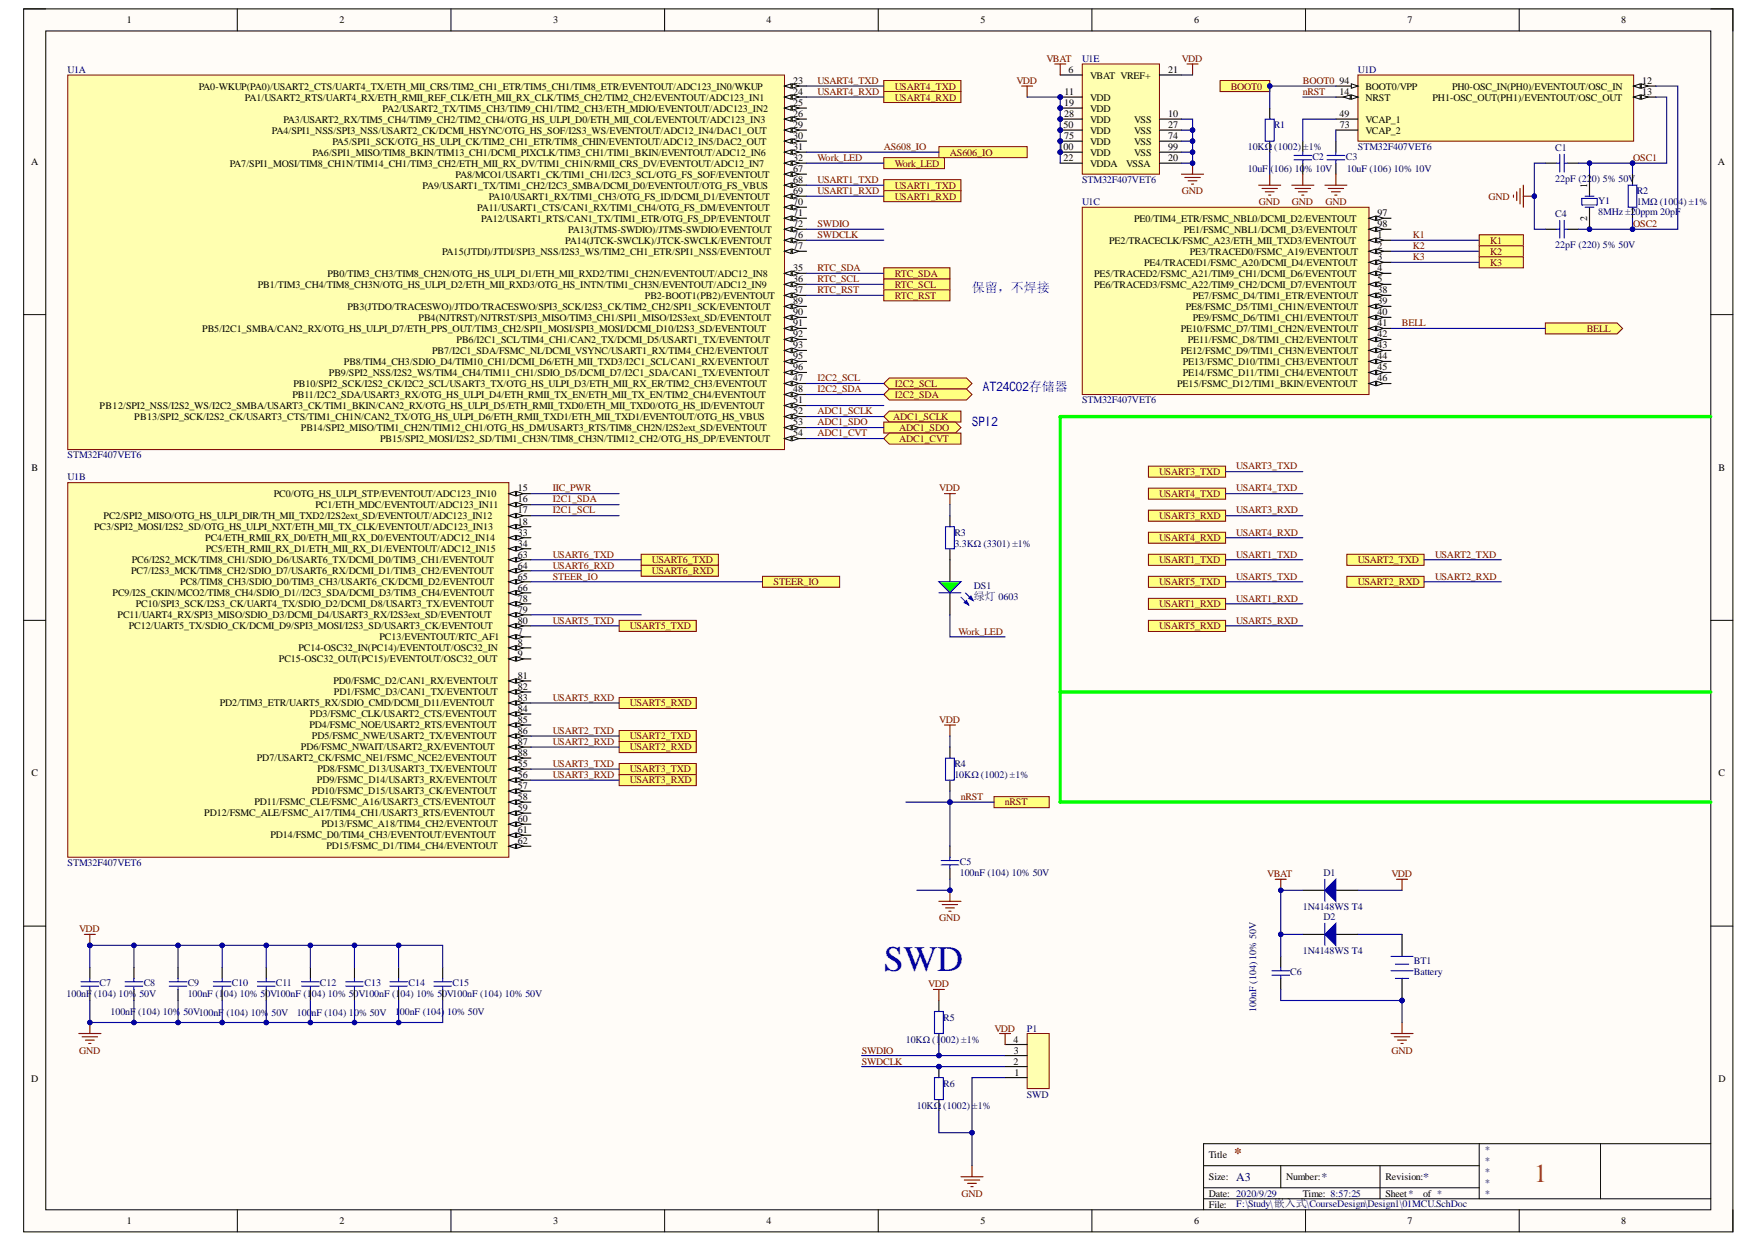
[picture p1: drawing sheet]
<svg xmlns="http://www.w3.org/2000/svg" width="297mm" height="210mm" viewBox="0 0 297 210" stroke-linecap="round" stroke-linejoin="round" font-family="sans-serif">
<defs><g id="words">
<text font-size="6.1" fill="#00f" x="149.2" y="163.9">SWD</text>
<text font-size="4.4" fill="#ee0e22" x="259.1" y="199.6">1</text>
<text font-size="2.5" fill="#800000" x="208.4" y="195.6">*</text>
<g font-size="2.2" fill="#00f">
<text x="164.1" y="49.3">保留，不焊接</text>
<text x="167.2" y="66">T24C02存储器</text>
<text x="164.1" y="71.9">SPI2</text>
</g>
<g font-size="2" fill="#000080">
<text x="208.8" y="199.4">A3</text>
<text x="223.1" y="199.4">*</text>
<text x="240.3" y="199.4">*</text>
</g>
<text font-size="1.9" fill="#000080" x="164.5" y="101.4">绿灯 0603</text>
<g font-size="1.7">
<text x="21.4" y="3.9">1</text>
<text x="57.3" y="3.9">2</text>
<text x="93.4" y="3.9">3</text>
<text x="129.5" y="3.9">4</text>
<text x="165.6" y="3.9">5</text>
<text x="201.7" y="3.9">6</text>
<text x="237.7" y="3.9">7</text>
<text x="273.8" y="3.9">8</text>
<text x="33.6" y="15.1">PA0-WKUP(PA0)/USART2_CTS/UART4_TX/ETH_MII_CRS/TIM2_CH1_ETR/TIM5_CH1/TIM8_ETR/EVENTOUT/ADC123_IN0/WKUP</text>
<text x="41.3" y="17">PA1/USART2_RTS/UART4_RX/ETH_RMII_REF_CLK/ETH_MII_RX_CLK/TIM5_CH2/TIM2_CH2/EVENTOUT/ADC123_IN1</text>
<text x="133.9" y="14.2">23</text>
<text x="133.9" y="16.1">24</text>
<text x="133.9" y="17.9">25</text>
<text x="179.7" y="17.9">19</text>
<text x="179.8" y="16.1">11</text>
<text x="180.4" y="12.3">6</text>
<text x="184.1" y="13.3">VBAT VREF+</text>
<text x="184.1" y="17">VDD</text>
<text x="197.3" y="12.3">21</text>
<text x="226.2" y="14.2">94</text>
<text x="226.2" y="16.1">14</text>
<text x="230.6" y="15.1">BOOT0/VPP</text>
<text x="230.6" y="17">NRST</text>
<text x="241.9" y="17">PH1-OSC_OUT(PH1)/EVENTOUT/OSC_OUT</text>
<text x="245.2" y="15.1">PH0-OSC_IN(PH0)/EVENTOUT/OSC_IN</text>
<text x="277.3" y="14.2">12</text>
<text x="277.3" y="16.1">13</text>
<text x="45.9" y="22.6">PA4/SPI1_NSS/SPI3_NSS/USART2_CK/DCMI_HSYNC/OTG_HS_SOF/I2S3_WS/EVENTOUT/ADC12_IN4/DAC1_OUT</text>
<text x="47.9" y="20.7">PA3/USART2_RX/TIM5_CH4/TIM9_CH2/TIM2_CH4/OTG_HS_ULPI_D0/ETH_MII_COL/EVENTOUT/ADC123_IN3</text>
<text x="64.6" y="18.8">PA2/USART2_TX/TIM5_CH3/TIM9_CH1/TIM2_CH3/ETH_MDIO/EVENTOUT/ADC123_IN2</text>
<text x="133.9" y="19.8">26</text>
<text x="133.9" y="21.6">29</text>
<text x="133.9" y="23.5">30</text>
<text x="179.6" y="21.6">50</text>
<text x="179.7" y="19.8">28</text>
<text x="179.7" y="23.5">75</text>
<text x="184.1" y="18.8">VDD</text>
<text x="184.1" y="20.7">VDD</text>
<text x="184.1" y="22.6">VDD</text>
<text x="191.5" y="20.7">VSS</text>
<text x="191.5" y="22.6">VSS</text>
<text x="197.3" y="19.8">10</text>
<text x="197.3" y="21.6">27</text>
<text x="197.3" y="23.5">74</text>
<text x="226.2" y="19.8">49</text>
<text x="226.3" y="21.6">73</text>
<text x="230.6" y="20.7">VCAP_1</text>
<text x="230.6" y="22.6">VCAP_2</text>
<text x="5.2" y="27.9">A</text>
<text x="38.8" y="28.1">PA7/SPI1_MOSI/TIM8_CH1N/TIM14_CH1/TIM3_CH2/ETH_MII_RX_DV/TIM1_CH1N/RMII_CRS_DV/EVENTOUT/ADC12_IN7</text>
<text x="52.8" y="26.3">PA6/SPI1_MISO/TIM8_BKIN/TIM13_CH1/DCMI_PIXCLK/TIM3_CH1/TIM1_BKIN/EVENTOUT/ADC12_IN6</text>
<text x="56.1" y="24.4">PA5/SPI1_SCK/OTG_HS_ULPI_CK/TIM2_CH1_ETR/TIM8_CHIN/EVENTOUT/ADC12_IN5/DAC2_OUT</text>
<text x="76.9" y="30">PA8/MCO1/USART1_CK/TIM1_CH1/I2C3_SCL/OTG_FS_SOF/EVENTOUT</text>
<text x="133.9" y="25.3">31</text>
<text x="133.9" y="27.2">32</text>
<text x="133.9" y="29.1">67</text>
<text x="178.7" y="25.3">100</text>
<text x="179.6" y="27.2">22</text>
<text x="184.1" y="24.4">VDD</text>
<text x="184.1" y="26.3">VDD</text>
<text x="184.1" y="28.1">VDDA</text>
<text x="190.2" y="28.1">VSSA</text>
<text x="191.5" y="24.4">VSS</text>
<text x="191.5" y="26.3">VSS</text>
<text x="197.3" y="25.3">99</text>
<text x="197.3" y="27.2">20</text>
<text x="290.1" y="27.9">A</text>
<text x="71.4" y="31.9">PA9/USART1_TX/TIM1_CH2/I2C3_SMBA/DCMI_D0/EVENTOUT/OTG_FS_VBUS</text>
<text x="80.6" y="35.6">PA11/USART1_CTS/CAN1_RX/TIM1_CH4/OTG_FS_DM/EVENTOUT</text>
<text x="82.5" y="33.7">PA10/USART1_RX/TIM1_CH3/OTG_FS_ID/DCMI_D1/EVENTOUT</text>
<text x="133.9" y="30.9">68</text>
<text x="133.9" y="32.8">69</text>
<text x="133.9" y="34.6">70</text>
<text x="268" y="31.7" transform="rotate(-90 268 31.7)">1</text>
<text x="81.3" y="37.4">PA12/USART1_RTS/CAN1_TX/TIM1_ETR/OTG_FS_DP/EVENTOUT</text>
<text x="95.5" y="41.1">PA14(JTCK-SWCLK)/JTCK-SWCLK/EVENTOUT</text>
<text x="96" y="39.3">PA13(JTMS-SWDIO)/JTMS-SWDIO/EVENTOUT</text>
<text x="133.9" y="36.5">71</text>
<text x="133.9" y="38.4">72</text>
<text x="133.9" y="40.2">76</text>
<text x="187.3" y="41.1">PE2/TRACECLK/FSMC_A23/ETH_MII_TXD3/EVENTOUT</text>
<text x="191.5" y="37.4">PE0/TIM4_ETR/FSMC_NBL0/DCMI_D2/EVENTOUT</text>
<text x="199.9" y="39.3">PE1/FSMC_NBL1/DCMI_D3/EVENTOUT</text>
<text x="232.6" y="36.5">97</text>
<text x="232.6" y="38.4">98</text>
<text x="232.6" y="40.2">1</text>
<text x="268" y="37.3" transform="rotate(-90 268 37.3)">2</text>
<text x="55.3" y="46.7">PB0/TIM3_CH3/TIM8_CH2N/OTG_HS_ULPI_D1/ETH_MII_RXD2/TIM1_CH2N/EVENTOUT/ADC12_IN8</text>
<text x="74.7" y="43">PA15(JTDI)/JTDI/SPI3_NSS/I2S3_WS/TIM2_CH1_ETR/SPI1_NSS/EVENTOUT</text>
<text x="133.9" y="42.1">77</text>
<text x="133.9" y="45.8">35</text>
<text x="133.9" y="47.6">36</text>
<text x="184.7" y="46.7">PE5/TRACED2/FSMC_A21/TIM9_CH1/DCMI_D6/EVENTOUT</text>
<text x="193.2" y="44.9">PE4/TRACED1/FSMC_A20/DCMI_D4/EVENTOUT</text>
<text x="200.9" y="43">PE3/TRACED0/FSMC_A19/EVENTOUT</text>
<text x="232.6" y="42.1">2</text>
<text x="232.6" y="43.9">3</text>
<text x="232.6" y="45.8">4</text>
<text x="232.6" y="47.6">5</text>
<text x="43.5" y="48.6">PB1/TIM3_CH4/TIM8_CH3N/OTG_HS_ULPI_D2/ETH_MII_RXD3/OTG_HS_INTN/TIM1_CH3N/EVENTOUT/ADC12_IN9</text>
<text x="58.7" y="52.3">PB3(JTDO/TRACESWO)/JTDO/TRACESWO/SPI3_SCK/I2S3_CK/TIM2_CH2/SPI1_SCK/EVENTOUT</text>
<text x="108.9" y="50.4">PB2-BOOT1(PB2)/EVENTOUT</text>
<text x="133.9" y="49.5">37</text>
<text x="133.9" y="51.4">89</text>
<text x="133.9" y="53.2">90</text>
<text x="184.7" y="48.6">PE6/TRACED3/FSMC_A22/TIM9_CH2/DCMI_D7/EVENTOUT</text>
<text x="200.2" y="52.3">PE8/FSMC_D5/TIM1_CH1N/EVENTOUT</text>
<text x="201.4" y="50.4">PE7/FSMC_D4/TIM1_ETR/EVENTOUT</text>
<text x="232.6" y="49.5">38</text>
<text x="232.6" y="51.4">39</text>
<text x="232.6" y="53.2">40</text>
<text x="34.2" y="56">PB5/I2C1_SMBA/CAN2_RX/OTG_HS_ULPI_D7/ETH_PPS_OUT/TIM3_CH2/SPI1_MOSI/SPI3_MOSI/DCMI_D10/I2S3_SD/EVENTOUT</text>
<text x="70.7" y="54.2">PB4(NJTRST)/NJTRST/SPI3_MISO/TIM3_CH1/SPI1_MISO/I2S3ext_SD/EVENTOUT</text>
<text x="73" y="59.7">PB7/I2C1_SDA/FSMC_NL/DCMI_VSYNC/USART1_RX/TIM4_CH2/EVENTOUT</text>
<text x="77.1" y="57.9">PB6/I2C1_SCL/TIM4_CH1/CAN2_TX/DCMI_D5/USART1_TX/EVENTOUT</text>
<text x="133.9" y="55.1">91</text>
<text x="133.9" y="56.9">92</text>
<text x="133.9" y="58.8">93</text>
<text x="199.4" y="56">PE10/FSMC_D7/TIM1_CH2N/EVENTOUT</text>
<text x="199.4" y="59.7">PE12/FSMC_D9/TIM1_CH3N/EVENTOUT</text>
<text x="200.6" y="57.9">PE11/FSMC_D8/TIM1_CH2/EVENTOUT</text>
<text x="201.4" y="54.2">PE9/FSMC_D6/TIM1_CH1/EVENTOUT</text>
<text x="232.6" y="55.1">41</text>
<text x="232.6" y="56.9">42</text>
<text x="232.6" y="58.8">43</text>
<text x="49.5" y="65.3">PB10/SPI2_SCK/I2S2_CK/I2C2_SCL/USART3_TX/OTG_HS_ULPI_D3/ETH_MII_RX_ER/TIM2_CH3/EVENTOUT</text>
<text x="55.6" y="63.4">PB9/SPI2_NSS/I2S2_WS/TIM4_CH4/TIM11_CH1/SDIO_D5/DCMI_D7/I2C1_SDA/CAN1_TX/EVENTOUT</text>
<text x="58.1" y="61.6">PB8/TIM4_CH3/SDIO_D4/TIM10_CH1/DCMI_D6/ETH_MII_TXD3/I2C1_SCL/CAN1_RX/EVENTOUT</text>
<text x="133.9" y="60.7">95</text>
<text x="133.9" y="62.5">96</text>
<text x="133.9" y="64.4">47</text>
<text x="198.8" y="65.3">PE15/FSMC_D12/TIM1_BKIN/EVENTOUT</text>
<text x="199.7" y="61.6">PE13/FSMC_D10/TIM1_CH3/EVENTOUT</text>
<text x="199.7" y="63.4">PE14/FSMC_D11/TIM1_CH4/EVENTOUT</text>
<text x="232.6" y="60.7">44</text>
<text x="232.6" y="62.5">45</text>
<text x="232.6" y="64.4">46</text>
<text x="16.8" y="69">PB12/SPI2_NSS/I2S2_WS/I2C2_SMBA/USART3_CK/TIM1_BKIN/CAN2_RX/OTG_HS_ULPI_D5/ETH_RMII_TXD0/ETH_MII_TXD0/OTG_HS_ID/EVENTOUT</text>
<text x="22.7" y="70.9">PB13/SPI2_SCK/I2S2_CK/USART3_CTS/TIM1_CH1N/CAN2_TX/OTG_HS_ULPI_D6/ETH_RMII_TXD1/ETH_MII_TXD1/EVENTOUT/OTG_HS_VBUS</text>
<text x="49.4" y="67.2">PB11/I2C2_SDA/USART3_RX/OTG_HS_ULPI_D4/ETH_RMII_TX_EN/ETH_MII_TX_EN/TIM2_CH4/EVENTOUT</text>
<text x="133.9" y="66.2">48</text>
<text x="133.9" y="68.1">51</text>
<text x="133.9" y="70">52</text>
<text x="133.9" y="71.8">53</text>
<text x="50.8" y="72.7">PB14/SPI2_MISO/TIM1_CH2N/TIM12_CH1/OTG_HS_DM/USART3_RTS/TIM8_CH2N/I2S2ext_SD/EVENTOUT</text>
<text x="64.2" y="74.6">PB15/SPI2_MOSI/I2S2_SD/TIM1_CH3N/TIM8_CH3N/TIM12_CH2/OTG_HS_DP/EVENTOUT</text>
<text x="133.9" y="73.7">54</text>
<text x="5.3" y="79.5">B</text>
<text x="46.3" y="83.9">PC0/OTG_HS_ULPI_STP/EVENTOUT/ADC123_IN10</text>
<text x="87.4" y="83">15</text>
<text x="290.2" y="79.5">B</text>
<text x="15.9" y="89.6">PC3/SPI2_MOSI/I2S2_SD/OTG_HS_ULPI_NXT/ETH_MII_TX_CLK/EVENTOUT/ADC123_IN13</text>
<text x="17.5" y="87.7">PC2/SPI2_MISO/OTG_HS_ULPI_DIR/TH_MII_TXD2/I2S2ext_SD/EVENTOUT/ADC123_IN12</text>
<text x="53.3" y="85.7">PC1/ETH_MDC/EVENTOUT/ADC123_IN11</text>
<text x="87.4" y="84.8">16</text>
<text x="87.4" y="86.7">17</text>
<text x="87.4" y="88.6">18</text>
<text x="22.2" y="95.1">PC6/I2S2_MCK/TIM8_CH1/SDIO_D6/USART6_TX/DCMI_D0/TIM3_CH1/EVENTOUT</text>
<text x="34.7" y="91.4">PC4/ETH_RMII_RX_D0/ETH_MII_RX_D0/EVENTOUT/ADC12_IN14</text>
<text x="34.8" y="93.3">PC5/ETH_RMII_RX_D1/ETH_MII_RX_D1/EVENTOUT/ADC12_IN15</text>
<text x="87.4" y="90.5">33</text>
<text x="87.4" y="92.3">34</text>
<text x="87.4" y="94.2">63</text>
<text x="19" y="100.7">PC9/I2S_CKIN/MCO2/TIM8_CH4/SDIO_D1//I2C3_SDA/DCMI_D3/TIM3_CH4/EVENTOUT</text>
<text x="22.2" y="97">PC7/I2S3_MCK/TIM8_CH2/SDIO_D7/USART6_RX/DCMI_D1/TIM3_CH2/EVENTOUT</text>
<text x="30.4" y="98.8">PC8/TIM8_CH3/SDIO_D0/TIM3_CH3/USART6_CK/DCMI_D2/EVENTOUT</text>
<text x="87.4" y="96.1">64</text>
<text x="87.4" y="97.9">65</text>
<text x="87.4" y="99.8">66</text>
<text x="87.4" y="101.6">78</text>
<text x="19.9" y="104.4">PC11/UART4_RX/SPI3_MISO/SDIO_D3/DCMI_D4/USART3_RX/I2S3ext_SD/EVENTOUT</text>
<text x="21.7" y="106.3">PC12/UART5_TX/SDIO_CK/DCMI_D9/SPI3_MOSI/I2S3_SD/USART3_CK/EVENTOUT</text>
<text x="22.9" y="102.6">PC10/SPI3_SCK/I2S3_CK/UART4_TX/SDIO_D2/DCMI_D8/USART3_TX/EVENTOUT</text>
<text x="87.4" y="103.5">79</text>
<text x="87.4" y="105.3">80</text>
<text x="87.4" y="107.2">7</text>
<text x="47.1" y="111.9">PC15-OSC32_OUT(PC15)/EVENTOUT/OSC32_OUT</text>
<text x="50.4" y="110">PC14-OSC32_IN(PC14)/EVENTOUT/OSC32_IN</text>
<text x="64.1" y="108.1">PC13/EVENTOUT/RTC_AF1</text>
<text x="87.4" y="109.1">8</text>
<text x="87.4" y="110.9">9</text>
<text x="37.1" y="119.3">PD2/TIM3_ETR/UART5_RX/SDIO_CMD/DCMI_D11/EVENTOUT</text>
<text x="56.3" y="115.6">PD0/FSMC_D2/CAN1_RX/EVENTOUT</text>
<text x="56.4" y="117.4">PD1/FSMC_D3/CAN1_TX/EVENTOUT</text>
<text x="87.4" y="114.6">81</text>
<text x="87.4" y="116.5">82</text>
<text x="87.4" y="118.4">83</text>
<text x="52.3" y="123">PD4/FSMC_NOE/USART2_RTS/EVENTOUT</text>
<text x="52.3" y="121.1">PD3/FSMC_CLK/USART2_CTS/EVENTOUT</text>
<text x="52.7" y="124.9">PD5/FSMC_NWE/USART2_TX/EVENTOUT</text>
<text x="87.4" y="120.2">84</text>
<text x="87.4" y="122.1">85</text>
<text x="87.4" y="123.9">86</text>
<text x="87.4" y="125.8">87</text>
<text x="5.3" y="131.1">C</text>
<text x="43.4" y="128.6">PD7/USART2_CK/FSMC_NE1/FSMC_NCE2/EVENTOUT</text>
<text x="50.8" y="126.7">PD6/FSMC_NWAIT/USART2_RX/EVENTOUT</text>
<text x="53.6" y="130.4">PD8/FSMC_D13/USART3_TX/EVENTOUT</text>
<text x="87.4" y="127.7">88</text>
<text x="87.4" y="129.5">55</text>
<text x="87.4" y="131.4">56</text>
<text x="290.2" y="131.1">C</text>
<text x="34.5" y="137.9">PD12/FSMC_ALE/FSMC_A17/TIM4_CH1/USART3_RTS/EVENTOUT</text>
<text x="43" y="136">PD11/FSMC_CLE/FSMC_A16/USART3_CTS/EVENTOUT</text>
<text x="52.7" y="134.2">PD10/FSMC_D15/USART3_CK/EVENTOUT</text>
<text x="53.5" y="132.3">PD9/FSMC_D14/USART3_RX/EVENTOUT</text>
<text x="87.4" y="133.2">57</text>
<text x="87.4" y="135.1">58</text>
<text x="87.4" y="136.9">59</text>
<text x="45.7" y="141.6">PD14/FSMC_D0/TIM4_CH3/EVENTOUT/EVENTOUT</text>
<text x="54.3" y="139.7">PD13/FSMC_A18/TIM4_CH2/EVENTOUT</text>
<text x="55.1" y="143.4">PD15/FSMC_D1/TIM4_CH4/EVENTOUT</text>
<text x="87.4" y="138.8">60</text>
<text x="87.4" y="140.7">61</text>
<text x="87.4" y="142.5">62</text>
<text x="171.1" y="179.8">2</text>
<text x="171.1" y="176.1">4</text>
<text x="171.2" y="177.9">3</text>
<text x="5.2" y="182.7">D</text>
<text x="171.3" y="181.6">1</text>
<text x="290.2" y="182.7">D</text>
<text x="204.1" y="195.6">Title</text>
<text x="204.1" y="199.3">Size:</text>
<text x="204.1" y="202.1">Date: 2020/9/29</text>
<text x="204.1" y="203.9">File:</text>
<text x="217.2" y="199.3">Number:</text>
<text x="220" y="202.1">Time: 8:57:25</text>
<text x="234" y="199.3">Revision:</text>
<text x="234" y="202.1">Sheet*</text>
<text x="240.3" y="202.1">of *</text>
<text x="21.4" y="206.7">1</text>
<text x="57.3" y="206.7">2</text>
<text x="93.4" y="206.7">3</text>
<text x="129.5" y="206.7">4</text>
<text x="165.6" y="206.7">5</text>
<text x="201.7" y="206.7">6</text>
<text x="237.7" y="206.7">7</text>
<text x="273.8" y="206.7">8</text>
</g>
<g font-size="1.7" fill="#800000">
<text x="176.7" y="10.5">VBAT</text>
<text x="199.5" y="10.5">VDD</text>
<text x="138.1" y="14.2">USART4_TXD</text>
<text x="138.1" y="16.1">USART4_RXD</text>
<text x="151.1" y="15.1">USART4_TXD</text>
<text x="151.1" y="17">USART4_RXD</text>
<text x="171.6" y="14.2">VDD</text>
<text x="207.8" y="15.1">BOOT0</text>
<text x="220" y="16.1">nRST</text>
<text x="220" y="14.2">BOOT0</text>
<text x="138.1" y="27.2">Work_LED</text>
<text x="149.2" y="25.3">AS608_IO</text>
<text x="151.1" y="28.1">Work_LED</text>
<text x="160.4" y="26.3">AS606_IO</text>
<text x="275.8" y="27.2">OSC1</text>
<text x="138.1" y="32.8">USART1_RXD</text>
<text x="138.1" y="30.9">USART1_TXD</text>
<text x="151.1" y="31.9">USART1_TXD</text>
<text x="151.1" y="33.7">USART1_RXD</text>
<text x="199.5" y="32.8">GND</text>
<text x="212.6" y="34.6">GND</text>
<text x="218.1" y="34.6">GND</text>
<text x="223.8" y="34.6">GND</text>
<text x="251.4" y="33.7">GND</text>
<text x="138.1" y="38.4">SWDIO</text>
<text x="138.1" y="40.2">SWDCLK</text>
<text x="238.6" y="40.2">K1</text>
<text x="251.6" y="41.1">K1</text>
<text x="275.8" y="38.4">OSC2</text>
<text x="138.1" y="45.8">RTC_SDA</text>
<text x="138.1" y="47.6">RTC_SCL</text>
<text x="151.1" y="46.7">RTC_SDA</text>
<text x="238.6" y="42.1">K2</text>
<text x="238.6" y="43.9">K3</text>
<text x="251.6" y="43">K2</text>
<text x="251.6" y="44.9">K3</text>
<text x="138.1" y="49.5">RTC_RST</text>
<text x="151.1" y="48.6">RTC_SCL</text>
<text x="151.1" y="50.4">RTC_RST</text>
<text x="236.7" y="55.1">BELL</text>
<text x="268" y="56">BELL</text>
<text x="138.1" y="64.4">I2C2_SCL</text>
<text x="151.1" y="65.3">I2C2_SCL</text>
<text x="138.1" y="66.2">I2C2_SDA</text>
<text x="138.1" y="70">ADC1_SCLK</text>
<text x="138.1" y="71.8">ADC1_SDO</text>
<text x="150.8" y="70.9">ADC1_SCLK</text>
<text x="151.1" y="67.2">I2C2_SDA</text>
<text x="138.1" y="73.7">ADC1_CVT</text>
<text x="151.9" y="72.7">ADC1_SDO</text>
<text x="151.9" y="74.6">ADC1_CVT</text>
<text x="93.3" y="83">IIC_PWR</text>
<text x="158.6" y="83">VDD</text>
<text x="195.7" y="80.2">USART3_TXD</text>
<text x="195.7" y="83.9">USART4_TXD</text>
<text x="208.8" y="79.2">USART3_TXD</text>
<text x="208.8" y="83">USART4_TXD</text>
<text x="93.3" y="84.8">I2C1_SDA</text>
<text x="93.3" y="86.7">I2C1_SCL</text>
<text x="195.7" y="87.7">USART3_RXD</text>
<text x="208.8" y="86.7">USART3_RXD</text>
<text x="93.3" y="94.2">USART6_TXD</text>
<text x="110.1" y="95.1">USART6_TXD</text>
<text x="195.7" y="95.1">USART1_TXD</text>
<text x="195.7" y="91.4">USART4_RXD</text>
<text x="208.8" y="94.2">USART1_TXD</text>
<text x="208.8" y="90.5">USART4_RXD</text>
<text x="229.3" y="95.1">USART2_TXD</text>
<text x="242.3" y="94.2">USART2_TXD</text>
<text x="93.3" y="96.1">USART6_RXD</text>
<text x="93.3" y="97.9">STEER_IO</text>
<text x="110.1" y="97">USART6_RXD</text>
<text x="130.6" y="98.8">STEER_IO</text>
<text x="195.7" y="98.8">USART5_TXD</text>
<text x="208.8" y="101.6">USART1_RXD</text>
<text x="208.8" y="97.9">USART5_TXD</text>
<text x="229.3" y="98.8">USART2_RXD</text>
<text x="242.3" y="97.9">USART2_RXD</text>
<text x="93.3" y="105.3">USART5_TXD</text>
<text x="106.4" y="106.3">USART5_TXD</text>
<text x="161.8" y="107.2">Work_LED</text>
<text x="195.7" y="102.6">USART1_RXD</text>
<text x="195.7" y="106.3">USART5_RXD</text>
<text x="208.8" y="105.3">USART5_RXD</text>
<text x="93.3" y="118.4">USART5_RXD</text>
<text x="106.4" y="119.3">USART5_RXD</text>
<text x="93.3" y="125.8">USART2_RXD</text>
<text x="93.3" y="123.9">USART2_TXD</text>
<text x="106.4" y="124.9">USART2_TXD</text>
<text x="158.6" y="122.1">VDD</text>
<text x="93.3" y="129.5">USART3_TXD</text>
<text x="93.3" y="131.4">USART3_RXD</text>
<text x="106.4" y="126.7">USART2_RXD</text>
<text x="106.4" y="130.4">USART3_TXD</text>
<text x="106.4" y="132.3">USART3_RXD</text>
<text x="162.3" y="135.1">nRST</text>
<text x="169.7" y="136">nRST</text>
<text x="214" y="148.1">VBAT</text>
<text x="235" y="148.1">VDD</text>
<text x="158.6" y="155.5">GND</text>
<text x="13.4" y="157.4">VDD</text>
<text x="156.8" y="166.7">VDD</text>
<text x="13.4" y="177.9">GND</text>
<text x="145.5" y="177.9">SWDIO</text>
<text x="145.5" y="179.8">SWDCLK</text>
<text x="167.9" y="174.2">VDD</text>
<text x="235" y="177.9">GND</text>
<text x="162.3" y="202.1">GND</text>
</g>
<g font-size="1.7" fill="#000080">
<text x="182.7" y="10.5">U1E</text>
<text x="11.4" y="12.3">U1A</text>
<text x="229.3" y="12.3">U1D</text>
<text x="215.1" y="21.6">R1</text>
<text x="210.7" y="25.3">10KΩ (1002) ±1%</text>
<text x="210.7" y="29.1">10uF (106) 10% 10V</text>
<text x="221.6" y="27">C2</text>
<text x="227.3" y="27">C3</text>
<text x="227.4" y="29.1">10uF (106) 10% 10V</text>
<text x="229.3" y="25.3">STM32F407VET6</text>
<text x="262.6" y="25.5">C1</text>
<text x="182.7" y="34.6">U1C</text>
<text x="182.7" y="30.9">STM32F407VET6</text>
<text x="262.6" y="30.8">22pF (220) 5% 50V</text>
<text x="269.9" y="34.5">Y1</text>
<text x="276.4" y="32.8">R2</text>
<text x="276.4" y="34.6">1MΩ (1004) ±1%</text>
<text x="262.6" y="36.7">C4</text>
<text x="262.6" y="41.9">22pF (220) 5% 50V</text>
<text x="269.9" y="36.3">8MHz ±20ppm 20pF</text>
<text x="182.7" y="68.1">STM32F407VET6</text>
<text x="11.4" y="77.4">STM32F407VET6</text>
<text x="11.4" y="81.1">U1B</text>
<text x="161.2" y="90.5">R3</text>
<text x="161.2" y="92.3">3.3KΩ (3301) ±1%</text>
<text x="164.5" y="99.5">DS1</text>
<text x="161.2" y="129.5">R4</text>
<text x="161.2" y="131.4">10KΩ (1002) ±1%</text>
<text x="11.4" y="146.2">STM32F407VET6</text>
<text x="162.1" y="146.1">C5</text>
<text x="162.1" y="147.9">100nF (104) 10% 50V</text>
<text x="223.5" y="147.9">D1</text>
<text x="220" y="153.7">1N4148WS T4</text>
<text x="223.5" y="155.4">D2</text>
<text x="220" y="161.1">1N4148WS T4</text>
<text x="16.8" y="166.5">C7</text>
<text x="24.3" y="166.5">C8</text>
<text x="31.7" y="166.5">C9</text>
<text x="39.1" y="166.5">C10</text>
<text x="46.6" y="166.5">C11</text>
<text x="54" y="166.5">C12</text>
<text x="61.6" y="166.5">C13</text>
<text x="69" y="166.5">C14</text>
<text x="76.4" y="166.5">C15</text>
<text x="217.9" y="164.7">C6</text>
<text x="238.8" y="162.8">BT1</text>
<text x="238.8" y="164.7">Battery</text>
<text x="11.2" y="168.4">100nF (104) 10% 50V</text>
<text x="18.7" y="171.4">100nF (104) 10% 50V100nF (104) 10%</text>
<text x="31.7" y="168.4">100nF (104) 10% 50V100nF (104) 10% 50V100nF (104) 10% 50V100nF (104) 10% 50V</text>
<text x="45.9" y="171.6">50V</text>
<text x="50.1" y="171.6">100nF (104) 10% 50V</text>
<text x="66.7" y="171.4">100nF (104)</text>
<text x="75.5" y="171.4">10% 50V</text>
<text x="159.3" y="172.3">R5</text>
<text x="212.1" y="170.8" transform="rotate(-90 212.1 170.8)">100nF (104) 10% 50V</text>
<text x="153" y="176.1">10KΩ (1002) ±1%</text>
<text x="173.4" y="174.2">P1</text>
<text x="159.3" y="183.5">R6</text>
<text x="173.4" y="185.4">SWD</text>
<text x="154.8" y="187.2">10KΩ (1002)</text>
<text x="164.2" y="187.2">±1%</text>
<text x="250.7" y="194.6">*</text>
<text x="250.7" y="196.5">*</text>
<text x="208.8" y="203.9">F:\Study\嵌入式\CourseDesign\Design1\01MCU.SchDoc</text>
<text x="250.7" y="198.4">*</text>
<text x="250.7" y="200.2">*</text>
<text x="250.7" y="202.1">*</text>
</g>
</g></defs>
<path d="M4 1.5h288.6v206.5h-288.6z" fill-rule="evenodd" fill="#fffcf8"/>
<path d="M4 1.5h288.6v206.5h-288.6z" fill="none" stroke="#000" stroke-width=".17"/>
<path d="M7.7 5.2h281.2v199.1h-281.2z" fill-rule="evenodd" fill="#fffcf8"/>
<g fill="none" stroke="#000" stroke-width=".17">
<path d="M4 1.5h3.7M7.7 5.2h281.2v199.1h-281.2zM40.1 1.5v3.7M76.2 1.5v3.7M112.2 1.5v3.7M148.3 1.5v3.7M184.4 1.5v3.7M220.5 1.5v3.7M256.5 1.5v3.7M288.9 1.5h3.7v3.7M4 53.1h3.7M288.9 53.1h3.7"/>
<path d="M4 104.8h3.7M288.9 104.8h3.7M4 156.4h3.7M288.9 156.4h3.7M203.2 196.9h46.6M216.3 196.9v3.7M233 196.9v5.5M249.8 193.1v9.3M270.3 193.1v9.3M288.9 193.1h-85.7v11.2M40.1 204.3v3.7M76.2 204.3v3.7"/>
<path d="M112.2 204.3v3.7M148.3 204.3v3.7M184.4 204.3v3.7M203.2 202.4h85.7M203.2 200.6h46.6M220.5 204.3v3.7M256.5 204.3v3.7M292.6 204.3v3.7"/>
</g>
<path d="M11.4 12.7h121.1v63.2h-121.1z" fill-rule="evenodd" fill="#ffffb0"/>
<path d="M11.4 12.7h121.1v63.2h-121.1z" fill="none" stroke="#800000" stroke-width=".17"/>
<path d="M132.5 14.5h3.7" fill="none" stroke="#000" stroke-width=".19"/>
<path d="M132.5 14.5l1.1-.3v.7z" fill="#f8fcff"/>
<path d="M132.5 14.5l1.1-.3v.7z" fill="none" stroke="#000" stroke-width=".17"/>
<path d="M133.8 14.2l1.1 .3-1.1 .4z" fill="#f8fcff"/>
<path d="M133.8 14.2l1.1 .3-1.1 .4z" fill="none" stroke="#000" stroke-width=".17"/>
<path d="M132.5 16.4h3.7" fill="none" stroke="#000" stroke-width=".19"/>
<path d="M132.5 16.4l1.1-.4v.8z" fill="#f8fcff"/>
<path d="M132.5 16.4l1.1-.4v.8z" fill="none" stroke="#000" stroke-width=".17"/>
<path d="M133.8 16l1.1 .4-1.1 .4z" fill="#f8fcff"/>
<path d="M133.8 16l1.1 .4-1.1 .4z" fill="none" stroke="#000" stroke-width=".17"/>
<path d="M132.5 18.2h3.7" fill="none" stroke="#000" stroke-width=".19"/>
<path d="M132.5 18.2l1.1-.3v.7z" fill="#f8fcff"/>
<path d="M132.5 18.2l1.1-.3v.7z" fill="none" stroke="#000" stroke-width=".17"/>
<path d="M133.8 17.9l1.1 .3-1.1 .4z" fill="#f8fcff"/>
<path d="M133.8 17.9l1.1 .3-1.1 .4z" fill="none" stroke="#000" stroke-width=".17"/>
<path d="M132.5 20.1h3.7" fill="none" stroke="#000" stroke-width=".19"/>
<path d="M132.5 20.1l1.1-.4v.8z" fill="#f8fcff"/>
<path d="M132.5 20.1l1.1-.4v.8z" fill="none" stroke="#000" stroke-width=".17"/>
<path d="M133.8 19.7l1.1 .4-1.1 .4z" fill="#f8fcff"/>
<path d="M133.8 19.7l1.1 .4-1.1 .4z" fill="none" stroke="#000" stroke-width=".17"/>
<path d="M132.5 22h3.7" fill="none" stroke="#000" stroke-width=".19"/>
<path d="M132.5 22l1.1-.4v.7z" fill="#f8fcff"/>
<path d="M132.5 22l1.1-.4v.7z" fill="none" stroke="#000" stroke-width=".17"/>
<path d="M133.8 21.6l1.1 .4-1.1 .3z" fill="#f8fcff"/>
<path d="M133.8 21.6l1.1 .4-1.1 .3z" fill="none" stroke="#000" stroke-width=".17"/>
<path d="M132.5 23.8h3.7" fill="none" stroke="#000" stroke-width=".19"/>
<path d="M132.5 23.8l1.1-.3v.7z" fill="#f8fcff"/>
<path d="M132.5 23.8l1.1-.3v.7z" fill="none" stroke="#000" stroke-width=".17"/>
<path d="M133.8 23.5l1.1 .3-1.1 .4z" fill="#f8fcff"/>
<path d="M133.8 23.5l1.1 .3-1.1 .4z" fill="none" stroke="#000" stroke-width=".17"/>
<path d="M132.5 25.7h3.7" fill="none" stroke="#000" stroke-width=".19"/>
<path d="M132.5 25.7l1.1-.4v.8z" fill="#f8fcff"/>
<path d="M132.5 25.7l1.1-.4v.8z" fill="none" stroke="#000" stroke-width=".17"/>
<path d="M133.8 25.3l1.1 .4-1.1 .4z" fill="#f8fcff"/>
<path d="M133.8 25.3l1.1 .4-1.1 .4z" fill="none" stroke="#000" stroke-width=".17"/>
<path d="M132.5 27.5h3.7" fill="none" stroke="#000" stroke-width=".19"/>
<path d="M132.5 27.5l1.1-.3v.7z" fill="#f8fcff"/>
<path d="M132.5 27.5l1.1-.3v.7z" fill="none" stroke="#000" stroke-width=".17"/>
<path d="M133.8 27.2l1.1 .3-1.1 .4z" fill="#f8fcff"/>
<path d="M133.8 27.2l1.1 .3-1.1 .4z" fill="none" stroke="#000" stroke-width=".17"/>
<path d="M132.5 29.4h3.7" fill="none" stroke="#000" stroke-width=".19"/>
<path d="M132.5 29.4l1.1-.4v.8z" fill="#f8fcff"/>
<path d="M132.5 29.4l1.1-.4v.8z" fill="none" stroke="#000" stroke-width=".17"/>
<path d="M133.8 29l1.1 .4-1.1 .4z" fill="#f8fcff"/>
<path d="M133.8 29l1.1 .4-1.1 .4z" fill="none" stroke="#000" stroke-width=".17"/>
<path d="M132.5 31.3h3.7" fill="none" stroke="#000" stroke-width=".19"/>
<path d="M132.5 31.3l1.1-.4v.7z" fill="#f8fcff"/>
<path d="M132.5 31.3l1.1-.4v.7z" fill="none" stroke="#000" stroke-width=".17"/>
<path d="M133.8 30.9l1.1 .4-1.1 .3z" fill="#f8fcff"/>
<path d="M133.8 30.9l1.1 .4-1.1 .3z" fill="none" stroke="#000" stroke-width=".17"/>
<path d="M132.5 33.1h3.7" fill="none" stroke="#000" stroke-width=".19"/>
<path d="M132.5 33.1l1.1-.3v.7z" fill="#f8fcff"/>
<path d="M132.5 33.1l1.1-.3v.7z" fill="none" stroke="#000" stroke-width=".17"/>
<path d="M133.8 32.8l1.1 .3-1.1 .4z" fill="#f8fcff"/>
<path d="M133.8 32.8l1.1 .3-1.1 .4z" fill="none" stroke="#000" stroke-width=".17"/>
<path d="M132.5 35h3.7" fill="none" stroke="#000" stroke-width=".19"/>
<path d="M132.5 35l1.1-.4v.8z" fill="#f8fcff"/>
<path d="M132.5 35l1.1-.4v.8z" fill="none" stroke="#000" stroke-width=".17"/>
<path d="M133.8 34.6l1.1 .4-1.1 .4z" fill="#f8fcff"/>
<path d="M133.8 34.6l1.1 .4-1.1 .4z" fill="none" stroke="#000" stroke-width=".17"/>
<path d="M132.5 36.9h3.7" fill="none" stroke="#000" stroke-width=".19"/>
<path d="M132.5 36.9l1.1-.4v.7z" fill="#f8fcff"/>
<path d="M132.5 36.9l1.1-.4v.7z" fill="none" stroke="#000" stroke-width=".17"/>
<path d="M133.8 36.5l1.1 .4-1.1 .3z" fill="#f8fcff"/>
<path d="M133.8 36.5l1.1 .4-1.1 .3z" fill="none" stroke="#000" stroke-width=".17"/>
<path d="M132.5 38.7h3.7" fill="none" stroke="#000" stroke-width=".19"/>
<path d="M132.5 38.7l1.1-.4v.8z" fill="#f8fcff"/>
<path d="M132.5 38.7l1.1-.4v.8z" fill="none" stroke="#000" stroke-width=".17"/>
<path d="M133.8 38.3l1.1 .4-1.1 .4z" fill="#f8fcff"/>
<path d="M133.8 38.3l1.1 .4-1.1 .4z" fill="none" stroke="#000" stroke-width=".17"/>
<path d="M132.5 40.6h3.7" fill="none" stroke="#000" stroke-width=".19"/>
<path d="M132.5 40.6l1.1-.4v.7z" fill="#f8fcff"/>
<path d="M132.5 40.6l1.1-.4v.7z" fill="none" stroke="#000" stroke-width=".17"/>
<path d="M133.8 40.2l1.1 .4-1.1 .3z" fill="#f8fcff"/>
<path d="M133.8 40.2l1.1 .4-1.1 .3z" fill="none" stroke="#000" stroke-width=".17"/>
<path d="M132.5 42.4h3.7" fill="none" stroke="#000" stroke-width=".19"/>
<path d="M132.5 42.4l1.1-.3v.7z" fill="#f8fcff"/>
<path d="M132.5 42.4l1.1-.3v.7z" fill="none" stroke="#000" stroke-width=".17"/>
<path d="M133.8 42.1l1.1 .3-1.1 .4z" fill="#f8fcff"/>
<path d="M133.8 42.1l1.1 .3-1.1 .4z" fill="none" stroke="#000" stroke-width=".17"/>
<path d="M132.5 46.2h3.7" fill="none" stroke="#000" stroke-width=".19"/>
<path d="M132.5 46.2l1.1-.4v.7z" fill="#f8fcff"/>
<path d="M132.5 46.2l1.1-.4v.7z" fill="none" stroke="#000" stroke-width=".17"/>
<path d="M133.8 45.8l1.1 .4-1.1 .3z" fill="#f8fcff"/>
<path d="M133.8 45.8l1.1 .4-1.1 .3z" fill="none" stroke="#000" stroke-width=".17"/>
<path d="M132.5 48h3.7" fill="none" stroke="#000" stroke-width=".19"/>
<path d="M132.5 48l1.1-.4v.8z" fill="#f8fcff"/>
<path d="M132.5 48l1.1-.4v.8z" fill="none" stroke="#000" stroke-width=".17"/>
<path d="M133.8 47.6l1.1 .4-1.1 .4z" fill="#f8fcff"/>
<path d="M133.8 47.6l1.1 .4-1.1 .4z" fill="none" stroke="#000" stroke-width=".17"/>
<path d="M132.5 49.9h3.7" fill="none" stroke="#000" stroke-width=".19"/>
<path d="M132.5 49.9l1.1-.4v.7z" fill="#f8fcff"/>
<path d="M132.5 49.9l1.1-.4v.7z" fill="none" stroke="#000" stroke-width=".17"/>
<path d="M133.8 49.5l1.1 .4-1.1 .3z" fill="#f8fcff"/>
<path d="M133.8 49.5l1.1 .4-1.1 .3z" fill="none" stroke="#000" stroke-width=".17"/>
<path d="M132.5 51.7h3.7" fill="none" stroke="#000" stroke-width=".19"/>
<path d="M132.5 51.7l1.1-.3v.7z" fill="#f8fcff"/>
<path d="M132.5 51.7l1.1-.3v.7z" fill="none" stroke="#000" stroke-width=".17"/>
<path d="M133.8 51.4l1.1 .3-1.1 .4z" fill="#f8fcff"/>
<path d="M133.8 51.4l1.1 .3-1.1 .4z" fill="none" stroke="#000" stroke-width=".17"/>
<path d="M132.5 53.6h3.7" fill="none" stroke="#000" stroke-width=".19"/>
<path d="M132.5 53.6l1.1-.4v.8z" fill="#f8fcff"/>
<path d="M132.5 53.6l1.1-.4v.8z" fill="none" stroke="#000" stroke-width=".17"/>
<path d="M133.8 53.2l1.1 .4-1.1 .4z" fill="#f8fcff"/>
<path d="M133.8 53.2l1.1 .4-1.1 .4z" fill="none" stroke="#000" stroke-width=".17"/>
<path d="M132.5 55.5h3.7" fill="none" stroke="#000" stroke-width=".19"/>
<path d="M132.5 55.5l1.1-.4v.7z" fill="#f8fcff"/>
<path d="M132.5 55.5l1.1-.4v.7z" fill="none" stroke="#000" stroke-width=".17"/>
<path d="M133.8 55.1l1.1 .4-1.1 .3z" fill="#f8fcff"/>
<path d="M133.8 55.1l1.1 .4-1.1 .3z" fill="none" stroke="#000" stroke-width=".17"/>
<path d="M132.5 57.3h3.7" fill="none" stroke="#000" stroke-width=".19"/>
<path d="M132.5 57.3l1.1-.4v.8z" fill="#f8fcff"/>
<path d="M132.5 57.3l1.1-.4v.8z" fill="none" stroke="#000" stroke-width=".17"/>
<path d="M133.8 56.9l1.1 .4-1.1 .4z" fill="#f8fcff"/>
<path d="M133.8 56.9l1.1 .4-1.1 .4z" fill="none" stroke="#000" stroke-width=".17"/>
<path d="M132.5 59.2h3.7" fill="none" stroke="#000" stroke-width=".19"/>
<path d="M132.5 59.2l1.1-.4v.7z" fill="#f8fcff"/>
<path d="M132.5 59.2l1.1-.4v.7z" fill="none" stroke="#000" stroke-width=".17"/>
<path d="M133.8 58.8l1.1 .4-1.1 .3z" fill="#f8fcff"/>
<path d="M133.8 58.8l1.1 .4-1.1 .3z" fill="none" stroke="#000" stroke-width=".17"/>
<path d="M132.5 61h3.7" fill="none" stroke="#000" stroke-width=".19"/>
<path d="M132.5 61l1.1-.3v.7z" fill="#f8fcff"/>
<path d="M132.5 61l1.1-.3v.7z" fill="none" stroke="#000" stroke-width=".17"/>
<path d="M133.8 60.7l1.1 .3-1.1 .4z" fill="#f8fcff"/>
<path d="M133.8 60.7l1.1 .3-1.1 .4z" fill="none" stroke="#000" stroke-width=".17"/>
<path d="M132.5 62.9h3.7" fill="none" stroke="#000" stroke-width=".19"/>
<path d="M132.5 62.9l1.1-.4v.8z" fill="#f8fcff"/>
<path d="M132.5 62.9l1.1-.4v.8z" fill="none" stroke="#000" stroke-width=".17"/>
<path d="M133.8 62.5l1.1 .4-1.1 .4z" fill="#f8fcff"/>
<path d="M133.8 62.5l1.1 .4-1.1 .4z" fill="none" stroke="#000" stroke-width=".17"/>
<path d="M132.5 64.8h3.7" fill="none" stroke="#000" stroke-width=".19"/>
<path d="M132.5 64.8l1.1-.4v.7z" fill="#f8fcff"/>
<path d="M132.5 64.8l1.1-.4v.7z" fill="none" stroke="#000" stroke-width=".17"/>
<path d="M133.8 64.4l1.1 .4-1.1 .3z" fill="#f8fcff"/>
<path d="M133.8 64.4l1.1 .4-1.1 .3z" fill="none" stroke="#000" stroke-width=".17"/>
<path d="M132.5 66.6h3.7" fill="none" stroke="#000" stroke-width=".19"/>
<path d="M132.5 66.6l1.1-.3v.7z" fill="#f8fcff"/>
<path d="M132.5 66.6l1.1-.3v.7z" fill="none" stroke="#000" stroke-width=".17"/>
<path d="M133.8 66.3l1.1 .3-1.1 .4z" fill="#f8fcff"/>
<path d="M133.8 66.3l1.1 .3-1.1 .4z" fill="none" stroke="#000" stroke-width=".17"/>
<path d="M132.5 68.5h3.7" fill="none" stroke="#000" stroke-width=".19"/>
<path d="M132.5 68.5l1.1-.4v.8z" fill="#f8fcff"/>
<path d="M132.5 68.5l1.1-.4v.8z" fill="none" stroke="#000" stroke-width=".17"/>
<path d="M133.8 68.1l1.1 .4-1.1 .4z" fill="#f8fcff"/>
<path d="M133.8 68.1l1.1 .4-1.1 .4z" fill="none" stroke="#000" stroke-width=".17"/>
<path d="M132.5 70.3h3.7" fill="none" stroke="#000" stroke-width=".19"/>
<path d="M132.5 70.3l1.1-.3v.7z" fill="#f8fcff"/>
<path d="M132.5 70.3l1.1-.3v.7z" fill="none" stroke="#000" stroke-width=".17"/>
<path d="M133.8 70l1.1 .3-1.1 .4z" fill="#f8fcff"/>
<path d="M133.8 70l1.1 .3-1.1 .4z" fill="none" stroke="#000" stroke-width=".17"/>
<path d="M132.5 72.2h3.7" fill="none" stroke="#000" stroke-width=".19"/>
<path d="M132.5 72.2l1.1-.4v.8z" fill="#f8fcff"/>
<path d="M132.5 72.2l1.1-.4v.8z" fill="none" stroke="#000" stroke-width=".17"/>
<path d="M133.8 71.8l1.1 .4-1.1 .4z" fill="#f8fcff"/>
<path d="M133.8 71.8l1.1 .4-1.1 .4z" fill="none" stroke="#000" stroke-width=".17"/>
<path d="M132.5 74.1h3.7" fill="none" stroke="#000" stroke-width=".19"/>
<path d="M132.5 74.1l1.1-.4v.7z" fill="#f8fcff"/>
<path d="M132.5 74.1l1.1-.4v.7z" fill="none" stroke="#000" stroke-width=".17"/>
<path d="M133.8 73.7l1.1 .4-1.1 .3z" fill="#f8fcff"/>
<path d="M133.8 73.7l1.1 .4-1.1 .3z" fill="none" stroke="#000" stroke-width=".17"/>
<path d="M11.4 81.5h74.5v63.3h-74.5z" fill-rule="evenodd" fill="#ffffb0"/>
<path d="M11.4 81.5h74.5v63.3h-74.5z" fill="none" stroke="#800000" stroke-width=".17"/>
<path d="M85.9 83.4h3.8" fill="none" stroke="#000" stroke-width=".19"/>
<path d="M85.9 83.4l1.1-.4v.7z" fill="#f8fcff"/>
<path d="M85.9 83.4l1.1-.4v.7z" fill="none" stroke="#000" stroke-width=".17"/>
<path d="M87.2 83l1.1 .4-1.1 .3z" fill="#f8fcff"/>
<path d="M87.2 83l1.1 .4-1.1 .3z" fill="none" stroke="#000" stroke-width=".17"/>
<path d="M85.9 85.2h3.8" fill="none" stroke="#000" stroke-width=".19"/>
<path d="M85.9 85.2l1.1-.3v.7z" fill="#f8fcff"/>
<path d="M85.9 85.2l1.1-.3v.7z" fill="none" stroke="#000" stroke-width=".17"/>
<path d="M87.2 84.9l1.1 .3-1.1 .4z" fill="#f8fcff"/>
<path d="M87.2 84.9l1.1 .3-1.1 .4z" fill="none" stroke="#000" stroke-width=".17"/>
<path d="M85.9 87.1h3.8" fill="none" stroke="#000" stroke-width=".19"/>
<path d="M85.9 87.1l1.1-.4v.8z" fill="#f8fcff"/>
<path d="M85.9 87.1l1.1-.4v.8z" fill="none" stroke="#000" stroke-width=".17"/>
<path d="M87.2 86.7l1.1 .4-1.1 .4z" fill="#f8fcff"/>
<path d="M87.2 86.7l1.1 .4-1.1 .4z" fill="none" stroke="#000" stroke-width=".17"/>
<path d="M85.9 88.9h3.8" fill="none" stroke="#000" stroke-width=".19"/>
<path d="M85.9 88.9l1.1-.3v.7z" fill="#f8fcff"/>
<path d="M85.9 88.9l1.1-.3v.7z" fill="none" stroke="#000" stroke-width=".17"/>
<path d="M87.2 88.6l1.1 .3-1.1 .4z" fill="#f8fcff"/>
<path d="M87.2 88.6l1.1 .3-1.1 .4z" fill="none" stroke="#000" stroke-width=".17"/>
<path d="M85.9 90.8h3.8" fill="none" stroke="#000" stroke-width=".19"/>
<path d="M85.9 90.8l1.1-.4v.8z" fill="#f8fcff"/>
<path d="M85.9 90.8l1.1-.4v.8z" fill="none" stroke="#000" stroke-width=".17"/>
<path d="M87.2 90.4l1.1 .4-1.1 .4z" fill="#f8fcff"/>
<path d="M87.2 90.4l1.1 .4-1.1 .4z" fill="none" stroke="#000" stroke-width=".17"/>
<path d="M85.9 92.7h3.8" fill="none" stroke="#000" stroke-width=".19"/>
<path d="M85.9 92.7l1.1-.4v.7z" fill="#f8fcff"/>
<path d="M85.9 92.7l1.1-.4v.7z" fill="none" stroke="#000" stroke-width=".17"/>
<path d="M87.2 92.3l1.1 .4-1.1 .3z" fill="#f8fcff"/>
<path d="M87.2 92.3l1.1 .4-1.1 .3z" fill="none" stroke="#000" stroke-width=".17"/>
<path d="M85.9 94.5h3.8" fill="none" stroke="#000" stroke-width=".19"/>
<path d="M85.9 94.5l1.1-.3v.7z" fill="#f8fcff"/>
<path d="M85.9 94.5l1.1-.3v.7z" fill="none" stroke="#000" stroke-width=".17"/>
<path d="M87.2 94.2l1.1 .3-1.1 .4z" fill="#f8fcff"/>
<path d="M87.2 94.2l1.1 .3-1.1 .4z" fill="none" stroke="#000" stroke-width=".17"/>
<path d="M85.9 96.4h3.8" fill="none" stroke="#000" stroke-width=".19"/>
<path d="M85.9 96.4l1.1-.4v.8z" fill="#f8fcff"/>
<path d="M85.9 96.4l1.1-.4v.8z" fill="none" stroke="#000" stroke-width=".17"/>
<path d="M87.2 96l1.1 .4-1.1 .4z" fill="#f8fcff"/>
<path d="M87.2 96l1.1 .4-1.1 .4z" fill="none" stroke="#000" stroke-width=".17"/>
<path d="M85.9 98.2h3.8" fill="none" stroke="#000" stroke-width=".19"/>
<path d="M85.9 98.2l1.1-.3v.7z" fill="#f8fcff"/>
<path d="M85.9 98.2l1.1-.3v.7z" fill="none" stroke="#000" stroke-width=".17"/>
<path d="M87.2 97.9l1.1 .3-1.1 .4z" fill="#f8fcff"/>
<path d="M87.2 97.9l1.1 .3-1.1 .4z" fill="none" stroke="#000" stroke-width=".17"/>
<path d="M85.9 100.1h3.8" fill="none" stroke="#000" stroke-width=".19"/>
<path d="M85.9 100.1l1.1-.4v.8z" fill="#f8fcff"/>
<path d="M85.9 100.1l1.1-.4v.8z" fill="none" stroke="#000" stroke-width=".17"/>
<path d="M87.2 99.7l1.1 .4-1.1 .4z" fill="#f8fcff"/>
<path d="M87.2 99.7l1.1 .4-1.1 .4z" fill="none" stroke="#000" stroke-width=".17"/>
<path d="M85.9 102h3.8" fill="none" stroke="#000" stroke-width=".19"/>
<path d="M85.9 102l1.1-.4v.7z" fill="#f8fcff"/>
<path d="M85.9 102l1.1-.4v.7z" fill="none" stroke="#000" stroke-width=".17"/>
<path d="M87.2 101.6l1.1 .4-1.1 .3z" fill="#f8fcff"/>
<path d="M87.2 101.6l1.1 .4-1.1 .3z" fill="none" stroke="#000" stroke-width=".17"/>
<path d="M85.9 103.8h3.8" fill="none" stroke="#000" stroke-width=".19"/>
<path d="M85.9 103.8l1.1-.3v.7z" fill="#f8fcff"/>
<path d="M85.9 103.8l1.1-.3v.7z" fill="none" stroke="#000" stroke-width=".17"/>
<path d="M87.2 103.5l1.1 .3-1.1 .4z" fill="#f8fcff"/>
<path d="M87.2 103.5l1.1 .3-1.1 .4z" fill="none" stroke="#000" stroke-width=".17"/>
<path d="M85.9 105.7h3.8" fill="none" stroke="#000" stroke-width=".19"/>
<path d="M85.9 105.7l1.1-.4v.8z" fill="#f8fcff"/>
<path d="M85.9 105.7l1.1-.4v.8z" fill="none" stroke="#000" stroke-width=".17"/>
<path d="M87.2 105.3l1.1 .4-1.1 .4z" fill="#f8fcff"/>
<path d="M87.2 105.3l1.1 .4-1.1 .4z" fill="none" stroke="#000" stroke-width=".17"/>
<path d="M85.9 107.6h3.8" fill="none" stroke="#000" stroke-width=".19"/>
<path d="M85.9 107.6l1.1-.4v.7z" fill="#f8fcff"/>
<path d="M85.9 107.6l1.1-.4v.7z" fill="none" stroke="#000" stroke-width=".17"/>
<path d="M87.2 107.2l1.1 .4-1.1 .3z" fill="#f8fcff"/>
<path d="M87.2 107.2l1.1 .4-1.1 .3z" fill="none" stroke="#000" stroke-width=".17"/>
<path d="M85.9 109.4h3.8" fill="none" stroke="#000" stroke-width=".19"/>
<path d="M85.9 109.4l1.1-.4v.8z" fill="#f8fcff"/>
<path d="M85.9 109.4l1.1-.4v.8z" fill="none" stroke="#000" stroke-width=".17"/>
<path d="M87.2 109l1.1 .4-1.1 .4z" fill="#f8fcff"/>
<path d="M87.2 109l1.1 .4-1.1 .4z" fill="none" stroke="#000" stroke-width=".17"/>
<path d="M85.9 111.3h3.8" fill="none" stroke="#000" stroke-width=".19"/>
<path d="M85.9 111.3l1.1-.4v.7z" fill="#f8fcff"/>
<path d="M85.9 111.3l1.1-.4v.7z" fill="none" stroke="#000" stroke-width=".17"/>
<path d="M87.2 110.9l1.1 .4-1.1 .3z" fill="#f8fcff"/>
<path d="M87.2 110.9l1.1 .4-1.1 .3z" fill="none" stroke="#000" stroke-width=".17"/>
<path d="M85.9 115h3.8" fill="none" stroke="#000" stroke-width=".19"/>
<path d="M85.9 115l1.1-.4v.8z" fill="#f8fcff"/>
<path d="M85.9 115l1.1-.4v.8z" fill="none" stroke="#000" stroke-width=".17"/>
<path d="M87.2 114.6l1.1 .4-1.1 .4z" fill="#f8fcff"/>
<path d="M87.2 114.6l1.1 .4-1.1 .4z" fill="none" stroke="#000" stroke-width=".17"/>
<path d="M85.9 116.9h3.8" fill="none" stroke="#000" stroke-width=".19"/>
<path d="M85.9 116.9l1.1-.4v.7z" fill="#f8fcff"/>
<path d="M85.9 116.9l1.1-.4v.7z" fill="none" stroke="#000" stroke-width=".17"/>
<path d="M87.2 116.5l1.1 .4-1.1 .3z" fill="#f8fcff"/>
<path d="M87.2 116.5l1.1 .4-1.1 .3z" fill="none" stroke="#000" stroke-width=".17"/>
<path d="M85.9 118.7h3.8" fill="none" stroke="#000" stroke-width=".19"/>
<path d="M85.9 118.7l1.1-.4v.8z" fill="#f8fcff"/>
<path d="M85.9 118.7l1.1-.4v.8z" fill="none" stroke="#000" stroke-width=".17"/>
<path d="M87.2 118.3l1.1 .4-1.1 .4z" fill="#f8fcff"/>
<path d="M87.2 118.3l1.1 .4-1.1 .4z" fill="none" stroke="#000" stroke-width=".17"/>
<path d="M85.9 120.6h3.8" fill="none" stroke="#000" stroke-width=".19"/>
<path d="M85.9 120.6l1.1-.4v.7z" fill="#f8fcff"/>
<path d="M85.9 120.6l1.1-.4v.7z" fill="none" stroke="#000" stroke-width=".17"/>
<path d="M87.2 120.2l1.1 .4-1.1 .3z" fill="#f8fcff"/>
<path d="M87.2 120.2l1.1 .4-1.1 .3z" fill="none" stroke="#000" stroke-width=".17"/>
<path d="M85.9 122.4h3.8" fill="none" stroke="#000" stroke-width=".19"/>
<path d="M85.9 122.4l1.1-.3v.7z" fill="#f8fcff"/>
<path d="M85.9 122.4l1.1-.3v.7z" fill="none" stroke="#000" stroke-width=".17"/>
<path d="M87.2 122.1l1.1 .3-1.1 .4z" fill="#f8fcff"/>
<path d="M87.2 122.1l1.1 .3-1.1 .4z" fill="none" stroke="#000" stroke-width=".17"/>
<path d="M85.9 124.3h3.8" fill="none" stroke="#000" stroke-width=".19"/>
<path d="M85.9 124.3l1.1-.4v.8z" fill="#f8fcff"/>
<path d="M85.9 124.3l1.1-.4v.8z" fill="none" stroke="#000" stroke-width=".17"/>
<path d="M87.2 123.9l1.1 .4-1.1 .4z" fill="#f8fcff"/>
<path d="M87.2 123.9l1.1 .4-1.1 .4z" fill="none" stroke="#000" stroke-width=".17"/>
<path d="M85.9 126.2h3.8" fill="none" stroke="#000" stroke-width=".19"/>
<path d="M85.9 126.2l1.1-.4v.7z" fill="#f8fcff"/>
<path d="M85.9 126.2l1.1-.4v.7z" fill="none" stroke="#000" stroke-width=".17"/>
<path d="M87.2 125.8l1.1 .4-1.1 .3z" fill="#f8fcff"/>
<path d="M87.2 125.8l1.1 .4-1.1 .3z" fill="none" stroke="#000" stroke-width=".17"/>
<path d="M85.9 128h3.8" fill="none" stroke="#000" stroke-width=".19"/>
<path d="M85.9 128l1.1-.4v.8z" fill="#f8fcff"/>
<path d="M85.9 128l1.1-.4v.8z" fill="none" stroke="#000" stroke-width=".17"/>
<path d="M87.2 127.6l1.1 .4-1.1 .4z" fill="#f8fcff"/>
<path d="M87.2 127.6l1.1 .4-1.1 .4z" fill="none" stroke="#000" stroke-width=".17"/>
<path d="M85.9 129.9h3.8" fill="none" stroke="#000" stroke-width=".19"/>
<path d="M85.9 129.9l1.1-.4v.7z" fill="#f8fcff"/>
<path d="M85.9 129.9l1.1-.4v.7z" fill="none" stroke="#000" stroke-width=".17"/>
<path d="M87.2 129.5l1.1 .4-1.1 .3z" fill="#f8fcff"/>
<path d="M87.2 129.5l1.1 .4-1.1 .3z" fill="none" stroke="#000" stroke-width=".17"/>
<path d="M85.9 131.7h3.8" fill="none" stroke="#000" stroke-width=".19"/>
<path d="M85.9 131.7l1.1-.3v.7z" fill="#f8fcff"/>
<path d="M85.9 131.7l1.1-.3v.7z" fill="none" stroke="#000" stroke-width=".17"/>
<path d="M87.2 131.4l1.1 .3-1.1 .4z" fill="#f8fcff"/>
<path d="M87.2 131.4l1.1 .3-1.1 .4z" fill="none" stroke="#000" stroke-width=".17"/>
<path d="M85.9 133.6h3.8" fill="none" stroke="#000" stroke-width=".19"/>
<path d="M85.9 133.6l1.1-.4v.8z" fill="#f8fcff"/>
<path d="M85.9 133.6l1.1-.4v.8z" fill="none" stroke="#000" stroke-width=".17"/>
<path d="M87.2 133.2l1.1 .4-1.1 .4z" fill="#f8fcff"/>
<path d="M87.2 133.2l1.1 .4-1.1 .4z" fill="none" stroke="#000" stroke-width=".17"/>
<path d="M85.9 135.5h3.8" fill="none" stroke="#000" stroke-width=".19"/>
<path d="M85.9 135.5l1.1-.4v.7z" fill="#f8fcff"/>
<path d="M85.9 135.5l1.1-.4v.7z" fill="none" stroke="#000" stroke-width=".17"/>
<path d="M87.2 135.1l1.1 .4-1.1 .3z" fill="#f8fcff"/>
<path d="M87.2 135.1l1.1 .4-1.1 .3z" fill="none" stroke="#000" stroke-width=".17"/>
<path d="M85.9 137.3h3.8" fill="none" stroke="#000" stroke-width=".19"/>
<path d="M85.9 137.3l1.1-.4v.8z" fill="#f8fcff"/>
<path d="M85.9 137.3l1.1-.4v.8z" fill="none" stroke="#000" stroke-width=".17"/>
<path d="M87.2 136.9l1.1 .4-1.1 .4z" fill="#f8fcff"/>
<path d="M87.2 136.9l1.1 .4-1.1 .4z" fill="none" stroke="#000" stroke-width=".17"/>
<path d="M85.9 139.2h3.8" fill="none" stroke="#000" stroke-width=".19"/>
<path d="M85.9 139.2l1.1-.4v.8z" fill="#f8fcff"/>
<path d="M85.9 139.2l1.1-.4v.8z" fill="none" stroke="#000" stroke-width=".17"/>
<path d="M87.2 138.8l1.1 .4-1.1 .4z" fill="#f8fcff"/>
<path d="M87.2 138.8l1.1 .4-1.1 .4z" fill="none" stroke="#000" stroke-width=".17"/>
<path d="M85.9 141h3.8" fill="none" stroke="#000" stroke-width=".19"/>
<path d="M85.9 141l1.1-.3v.7z" fill="#f8fcff"/>
<path d="M85.9 141l1.1-.3v.7z" fill="none" stroke="#000" stroke-width=".17"/>
<path d="M87.2 140.7l1.1 .3-1.1 .4z" fill="#f8fcff"/>
<path d="M87.2 140.7l1.1 .3-1.1 .4z" fill="none" stroke="#000" stroke-width=".17"/>
<path d="M85.9 142.9h3.8" fill="none" stroke="#000" stroke-width=".19"/>
<path d="M85.9 142.9l1.1-.4v.8z" fill="#f8fcff"/>
<path d="M85.9 142.9l1.1-.4v.8z" fill="none" stroke="#000" stroke-width=".17"/>
<path d="M87.2 142.5l1.1 .4-1.1 .4z" fill="#f8fcff"/>
<path d="M87.2 142.5l1.1 .4-1.1 .4z" fill="none" stroke="#000" stroke-width=".17"/>
<path d="M182.8 35h48.4v31.6h-48.4z" fill-rule="evenodd" fill="#ffffb0"/>
<path d="M182.8 35h48.4v31.6h-48.4z" fill="none" stroke="#800000" stroke-width=".17"/>
<path d="M231.2 36.9h3.7" fill="none" stroke="#000" stroke-width=".19"/>
<path d="M231.2 36.9l1.1-.4v.7z" fill="#f8fcff"/>
<path d="M231.2 36.9l1.1-.4v.7z" fill="none" stroke="#000" stroke-width=".17"/>
<path d="M232.5 36.5l1.1 .4-1.1 .3z" fill="#f8fcff"/>
<path d="M232.5 36.5l1.1 .4-1.1 .3z" fill="none" stroke="#000" stroke-width=".17"/>
<path d="M231.2 38.7h3.7" fill="none" stroke="#000" stroke-width=".19"/>
<path d="M231.2 38.7l1.1-.4v.8z" fill="#f8fcff"/>
<path d="M231.2 38.7l1.1-.4v.8z" fill="none" stroke="#000" stroke-width=".17"/>
<path d="M232.5 38.3l1.1 .4-1.1 .4z" fill="#f8fcff"/>
<path d="M232.5 38.3l1.1 .4-1.1 .4z" fill="none" stroke="#000" stroke-width=".17"/>
<path d="M231.2 40.6h3.7" fill="none" stroke="#000" stroke-width=".19"/>
<path d="M231.2 40.6l1.1-.4v.7z" fill="#f8fcff"/>
<path d="M231.2 40.6l1.1-.4v.7z" fill="none" stroke="#000" stroke-width=".17"/>
<path d="M232.5 40.2l1.1 .4-1.1 .3z" fill="#f8fcff"/>
<path d="M232.5 40.2l1.1 .4-1.1 .3z" fill="none" stroke="#000" stroke-width=".17"/>
<path d="M231.2 42.4h3.7" fill="none" stroke="#000" stroke-width=".19"/>
<path d="M231.2 42.4l1.1-.3v.7z" fill="#f8fcff"/>
<path d="M231.2 42.4l1.1-.3v.7z" fill="none" stroke="#000" stroke-width=".17"/>
<path d="M232.5 42.1l1.1 .3-1.1 .4z" fill="#f8fcff"/>
<path d="M232.5 42.1l1.1 .3-1.1 .4z" fill="none" stroke="#000" stroke-width=".17"/>
<path d="M231.2 44.3h3.7" fill="none" stroke="#000" stroke-width=".19"/>
<path d="M231.2 44.3l1.1-.4v.8z" fill="#f8fcff"/>
<path d="M231.2 44.3l1.1-.4v.8z" fill="none" stroke="#000" stroke-width=".17"/>
<path d="M232.5 43.9l1.1 .4-1.1 .4z" fill="#f8fcff"/>
<path d="M232.5 43.9l1.1 .4-1.1 .4z" fill="none" stroke="#000" stroke-width=".17"/>
<path d="M231.2 46.2h3.7" fill="none" stroke="#000" stroke-width=".19"/>
<path d="M231.2 46.2l1.1-.4v.7z" fill="#f8fcff"/>
<path d="M231.2 46.2l1.1-.4v.7z" fill="none" stroke="#000" stroke-width=".17"/>
<path d="M232.5 45.8l1.1 .4-1.1 .3z" fill="#f8fcff"/>
<path d="M232.5 45.8l1.1 .4-1.1 .3z" fill="none" stroke="#000" stroke-width=".17"/>
<path d="M231.2 48h3.7" fill="none" stroke="#000" stroke-width=".19"/>
<path d="M231.2 48l1.1-.4v.8z" fill="#f8fcff"/>
<path d="M231.2 48l1.1-.4v.8z" fill="none" stroke="#000" stroke-width=".17"/>
<path d="M232.5 47.6l1.1 .4-1.1 .4z" fill="#f8fcff"/>
<path d="M232.5 47.6l1.1 .4-1.1 .4z" fill="none" stroke="#000" stroke-width=".17"/>
<path d="M231.2 49.9h3.7" fill="none" stroke="#000" stroke-width=".19"/>
<path d="M231.2 49.9l1.1-.4v.7z" fill="#f8fcff"/>
<path d="M231.2 49.9l1.1-.4v.7z" fill="none" stroke="#000" stroke-width=".17"/>
<path d="M232.5 49.5l1.1 .4-1.1 .3z" fill="#f8fcff"/>
<path d="M232.5 49.5l1.1 .4-1.1 .3z" fill="none" stroke="#000" stroke-width=".17"/>
<path d="M231.2 51.7h3.7" fill="none" stroke="#000" stroke-width=".19"/>
<path d="M231.2 51.7l1.1-.3v.7z" fill="#f8fcff"/>
<path d="M231.2 51.7l1.1-.3v.7z" fill="none" stroke="#000" stroke-width=".17"/>
<path d="M232.5 51.4l1.1 .3-1.1 .4z" fill="#f8fcff"/>
<path d="M232.5 51.4l1.1 .3-1.1 .4z" fill="none" stroke="#000" stroke-width=".17"/>
<path d="M231.2 53.6h3.7" fill="none" stroke="#000" stroke-width=".19"/>
<path d="M231.2 53.6l1.1-.4v.8z" fill="#f8fcff"/>
<path d="M231.2 53.6l1.1-.4v.8z" fill="none" stroke="#000" stroke-width=".17"/>
<path d="M232.5 53.2l1.1 .4-1.1 .4z" fill="#f8fcff"/>
<path d="M232.5 53.2l1.1 .4-1.1 .4z" fill="none" stroke="#000" stroke-width=".17"/>
<path d="M231.2 55.5h3.7" fill="none" stroke="#000" stroke-width=".19"/>
<path d="M231.2 55.5l1.1-.4v.7z" fill="#f8fcff"/>
<path d="M231.2 55.5l1.1-.4v.7z" fill="none" stroke="#000" stroke-width=".17"/>
<path d="M232.5 55.1l1.1 .4-1.1 .3z" fill="#f8fcff"/>
<path d="M232.5 55.1l1.1 .4-1.1 .3z" fill="none" stroke="#000" stroke-width=".17"/>
<path d="M231.2 57.3h3.7" fill="none" stroke="#000" stroke-width=".19"/>
<path d="M231.2 57.3l1.1-.3v.7z" fill="#f8fcff"/>
<path d="M231.2 57.3l1.1-.3v.7z" fill="none" stroke="#000" stroke-width=".17"/>
<path d="M232.5 57l1.1 .3-1.1 .4z" fill="#f8fcff"/>
<path d="M232.5 57l1.1 .3-1.1 .4z" fill="none" stroke="#000" stroke-width=".17"/>
<path d="M231.2 59.2h3.7" fill="none" stroke="#000" stroke-width=".19"/>
<path d="M231.2 59.2l1.1-.4v.7z" fill="#f8fcff"/>
<path d="M231.2 59.2l1.1-.4v.7z" fill="none" stroke="#000" stroke-width=".17"/>
<path d="M232.5 58.8l1.1 .4-1.1 .3z" fill="#f8fcff"/>
<path d="M232.5 58.8l1.1 .4-1.1 .3z" fill="none" stroke="#000" stroke-width=".17"/>
<path d="M231.2 61h3.7" fill="none" stroke="#000" stroke-width=".19"/>
<path d="M231.2 61l1.1-.3v.7z" fill="#f8fcff"/>
<path d="M231.2 61l1.1-.3v.7z" fill="none" stroke="#000" stroke-width=".17"/>
<path d="M232.5 60.7l1.1 .3-1.1 .4z" fill="#f8fcff"/>
<path d="M232.5 60.7l1.1 .3-1.1 .4z" fill="none" stroke="#000" stroke-width=".17"/>
<path d="M231.2 62.9h3.7" fill="none" stroke="#000" stroke-width=".19"/>
<path d="M231.2 62.9l1.1-.4v.8z" fill="#f8fcff"/>
<path d="M231.2 62.9l1.1-.4v.8z" fill="none" stroke="#000" stroke-width=".17"/>
<path d="M232.5 62.5l1.1 .4-1.1 .4z" fill="#f8fcff"/>
<path d="M232.5 62.5l1.1 .4-1.1 .4z" fill="none" stroke="#000" stroke-width=".17"/>
<path d="M231.2 64.8h3.7" fill="none" stroke="#000" stroke-width=".19"/>
<path d="M231.2 64.8l1.1-.4v.7z" fill="#f8fcff"/>
<path d="M231.2 64.8l1.1-.4v.7z" fill="none" stroke="#000" stroke-width=".17"/>
<path d="M232.5 64.4l1.1 .4-1.1 .3z" fill="#f8fcff"/>
<path d="M232.5 64.4l1.1 .4-1.1 .3z" fill="none" stroke="#000" stroke-width=".17"/>
<path d="M229.3 12.7h46.6v11.1h-46.6z" fill-rule="evenodd" fill="#ffffb0"/>
<path d="M229.3 12.7h46.6v11.1h-46.6z" fill="none" stroke="#800000" stroke-width=".17"/>
<path d="M275.9 14.5h3.7" fill="none" stroke="#000" stroke-width=".19"/>
<path d="M275.9 14.5l1.1-.3v.7z" fill="#f8fcff"/>
<path d="M275.9 14.5l1.1-.3v.7z" fill="none" stroke="#000" stroke-width=".17"/>
<path d="M277.2 14.2l1.1 .3-1.1 .4z" fill="#f8fcff"/>
<path d="M277.2 14.2l1.1 .3-1.1 .4z" fill="none" stroke="#000" stroke-width=".17"/>
<path d="M275.9 16.4h3.7" fill="none" stroke="#000" stroke-width=".19"/>
<path d="M275.9 16.4l1.1-.4v.8z" fill="#f8fcff"/>
<path d="M275.9 16.4l1.1-.4v.8z" fill="none" stroke="#000" stroke-width=".17"/>
<path d="M277.2 16l1.1 .4-1.1 .4z" fill="#f8fcff"/>
<path d="M277.2 16l1.1 .4-1.1 .4z" fill="none" stroke="#000" stroke-width=".17"/>
<path d="M225.6 14.5h3.7" fill="none" stroke="#000" stroke-width=".19"/>
<path d="M228.2 14.2l1.1 .3-1.1 .4z" fill="#f8fcff"/>
<path d="M228.2 14.2l1.1 .3-1.1 .4z" fill="none" stroke="#000" stroke-width=".17"/>
<path d="M225.6 16.4h3.7" fill="none" stroke="#000" stroke-width=".19"/>
<path d="M228.2 16l1.1 .4-1.1 .4z" fill="#f8fcff"/>
<path d="M228.2 16l1.1 .4-1.1 .4z" fill="none" stroke="#000" stroke-width=".17"/>
<path d="M226.9 16.4l1.1-.4v.8z" fill="#f8fcff"/>
<path d="M226.9 16.4l1.1-.4v.8z" fill="none" stroke="#000" stroke-width=".17"/>
<path d="M225.6 20.1h3.7M225.6 22h3.7" fill="none" stroke="#000" stroke-width=".19"/>
<circle cx="179" cy="16.4" r=".37" fill="#000080"/>
<circle cx="179" cy="16.4" r=".37" fill="none" stroke="#000080" stroke-width=".17"/>
<circle cx="179" cy="18.3" r=".37" fill="#000080"/>
<circle cx="179" cy="18.3" r=".37" fill="none" stroke="#000080" stroke-width=".17"/>
<circle cx="179" cy="20.1" r=".37" fill="#000080"/>
<circle cx="179" cy="20.1" r=".37" fill="none" stroke="#000080" stroke-width=".17"/>
<circle cx="179" cy="22" r=".37" fill="#000080"/>
<circle cx="179" cy="22" r=".37" fill="none" stroke="#000080" stroke-width=".17"/>
<circle cx="179" cy="23.8" r=".37" fill="#000080"/>
<circle cx="179" cy="23.8" r=".37" fill="none" stroke="#000080" stroke-width=".17"/>
<circle cx="179" cy="25.7" r=".37" fill="#000080"/>
<circle cx="179" cy="25.7" r=".37" fill="none" stroke="#000080" stroke-width=".17"/>
<path d="M182.8 10.8h13v18.6h-13z" fill-rule="evenodd" fill="#ffffb0"/>
<path d="M182.8 10.8h13v18.6h-13z" fill="none" stroke="#800000" stroke-width=".17"/>
<path d="M179 12.7h3.8M179 16.4h3.8M195.8 12.7h3.7" fill="none" stroke="#000" stroke-width=".19"/>
<circle cx="179" cy="16.4" r=".37" fill="#000080"/>
<circle cx="179" cy="16.4" r=".37" fill="none" stroke="#000080" stroke-width=".17"/>
<path d="M179 18.2h3.8" fill="none" stroke="#000" stroke-width=".19"/>
<circle cx="179" cy="18.3" r=".37" fill="#000080"/>
<circle cx="179" cy="18.3" r=".37" fill="none" stroke="#000080" stroke-width=".17"/>
<path d="M179 20.1h3.8" fill="none" stroke="#000" stroke-width=".19"/>
<circle cx="179" cy="20.1" r=".37" fill="#000080"/>
<circle cx="179" cy="20.1" r=".37" fill="none" stroke="#000080" stroke-width=".17"/>
<path d="M179 22h3.8" fill="none" stroke="#000" stroke-width=".19"/>
<circle cx="179" cy="22" r=".37" fill="#000080"/>
<circle cx="179" cy="22" r=".37" fill="none" stroke="#000080" stroke-width=".17"/>
<path d="M179 23.8h3.8" fill="none" stroke="#000" stroke-width=".19"/>
<circle cx="179" cy="23.8" r=".37" fill="#000080"/>
<circle cx="179" cy="23.8" r=".37" fill="none" stroke="#000080" stroke-width=".17"/>
<path d="M179 25.7h3.8" fill="none" stroke="#000" stroke-width=".19"/>
<circle cx="179" cy="25.7" r=".37" fill="#000080"/>
<circle cx="179" cy="25.7" r=".37" fill="none" stroke="#000080" stroke-width=".17"/>
<path d="M179 27.6h3.8M195.8 27.6h3.7M195.8 20.1h3.7M195.8 22h3.7M195.8 23.8h3.7M195.8 25.7h3.7" fill="none" stroke="#000" stroke-width=".19"/>
<path d="M104.6 123.4h13v1.8h-13z" fill-rule="evenodd" fill="#ffff80"/>
<path d="M104.6 123.4h13v1.8h-13z" fill="none" stroke="#800000" stroke-width=".17"/>
<path d="M104.6 125.2h13v1.9h-13z" fill-rule="evenodd" fill="#ffff80"/>
<path d="M104.6 125.2h13v1.9h-13z" fill="none" stroke="#800000" stroke-width=".17"/>
<path d="M104.6 128.9h13v1.9h-13z" fill-rule="evenodd" fill="#ffff80"/>
<path d="M104.6 128.9h13v1.9h-13z" fill="none" stroke="#800000" stroke-width=".17"/>
<path d="M104.6 130.8h13v1.9h-13z" fill-rule="evenodd" fill="#ffff80"/>
<path d="M104.6 130.8h13v1.9h-13z" fill="none" stroke="#800000" stroke-width=".17"/>
<path d="M149.2 30.3h13.1v1.9h-13.1z" fill-rule="evenodd" fill="#ffff80"/>
<path d="M149.2 30.3h13.1v1.9h-13.1z" fill="none" stroke="#800000" stroke-width=".17"/>
<path d="M149.2 32.2h13.1v1.9h-13.1z" fill-rule="evenodd" fill="#ffff80"/>
<path d="M149.2 32.2h13.1v1.9h-13.1z" fill="none" stroke="#800000" stroke-width=".17"/>
<path d="M172.5 14.5h1.9M173.5 14.5v1.9M200.5 10.8h1.8M201.4 10.8v1.9M199.5 29.4h3.7M200.1 30h2.6M200.6 30.5h1.5M201.2 31.1h.4M201.4 27.6v1.8" fill="none" stroke="#800000" stroke-width=".19"/>
<circle cx="201.4" cy="27.6" r=".37" fill="#000080"/>
<circle cx="201.4" cy="27.6" r=".37" fill="none" stroke="#000080" stroke-width=".17"/>
<path d="M214.4 18.2v1.9M214.4 23.8v1.9M261 38.7h1.8M264.7 38.7h1.9M275.7 29.4v1.9M275.7 35v1.9" fill="none" stroke="#000" stroke-width=".19"/>
<path d="M213.7 20.1h1.5v3.7h-1.5zM262.8 38.7h.6M263.4 37.2v3M264.1 37.2v3M264.1 38.7h.6M274.9 31.3h1.5v3.7h-1.5z" fill="none" stroke="#00f" stroke-width=".19"/>
<path d="M212.6 31.3h3.7M213.1 31.8h2.6M213.7 32.4h1.5M214.2 32.9h.4M214.4 29.4v1.9M255.6 32.9v.4M256.1 32.4v1.5M256.7 31.8v2.6M257.2 31.3v3.7M257.2 33.1h1.9" fill="none" stroke="#800000" stroke-width=".19"/>
<circle cx="259.1" cy="33.1" r=".37" fill="#000080"/>
<circle cx="259.1" cy="33.1" r=".37" fill="none" stroke="#000080" stroke-width=".17"/>
<path d="M261 27.6h1.8M264.7 27.6h1.9" fill="none" stroke="#000" stroke-width=".19"/>
<path d="M262.8 27.6h.6M263.4 26.1v2.9M264.1 26.1v2.9M264.1 27.6h.6" fill="none" stroke="#00f" stroke-width=".19"/>
<circle cx="268.4" cy="38.7" r=".37" fill="#000080"/>
<circle cx="268.4" cy="38.7" r=".37" fill="none" stroke="#000080" stroke-width=".17"/>
<path d="M268.4 29.4v3.7M268.4 35v3.7" fill="none" stroke="#000" stroke-width=".19"/>
<circle cx="268.4" cy="38.7" r=".37" fill="#000080"/>
<circle cx="268.4" cy="38.7" r=".37" fill="none" stroke="#000080" stroke-width=".17"/>
<path d="M218.5 26.3h3M218.5 27h3M220 25.7v.6M220 27v.6M224.1 26.3h3M224.1 27h3M225.6 25.7v.6M225.6 27v.6M267.1 33.5h2.6v1.1h-2.6zM267.7 35h1.5M267.7 33.1h1.5M157.8 170.8h1.5v3.7h-1.5z" fill="none" stroke="#00f" stroke-width=".19"/>
<path d="M220 23.8v1.9M220 27.6v1.8M225.6 23.8v1.9M225.6 27.6v1.8M158.5 168.9v1.9M158.5 174.5v1.9" fill="none" stroke="#000" stroke-width=".19"/>
<path d="M218.1 31.3h3.8M218.7 31.8h2.6M219.3 32.4h1.4M219.8 32.9h.4M220 29.4v1.9M223.7 31.3h3.7M224.3 31.8h2.6M224.8 32.4h1.5M225.4 32.9h.4M225.6 29.4v1.9" fill="none" stroke="#800000" stroke-width=".19"/>
<path d="M179 70.3h109.9M179 116.9h109.9" fill="none" stroke="#0f0" stroke-width=".56"/>
<circle cx="158.6" cy="180.1" r=".37" fill="#000080"/>
<circle cx="158.6" cy="180.1" r=".37" fill="none" stroke="#000080" stroke-width=".17"/>
<path d="M158.5 180.1v1.9" fill="none" stroke="#000" stroke-width=".19"/>
<circle cx="158.6" cy="180.1" r=".37" fill="#000080"/>
<circle cx="158.6" cy="180.1" r=".37" fill="none" stroke="#000080" stroke-width=".17"/>
<path d="M158.5 185.7v1.9" fill="none" stroke="#000" stroke-width=".19"/>
<path d="M157.8 182h1.5v3.7h-1.5z" fill="none" stroke="#00f" stroke-width=".19"/>
<path d="M13.3 174.5h3.7M13.9 175.1h2.6M14.4 175.6h1.5M15 176.2h.4M15.2 172.7v1.8" fill="none" stroke="#800000" stroke-width=".19"/>
<circle cx="15.2" cy="172.7" r=".37" fill="#000080"/>
<circle cx="15.2" cy="172.7" r=".37" fill="none" stroke="#000080" stroke-width=".17"/>
<g fill="none" stroke="#000" stroke-width=".19">
<path d="M15.2 163.4v1.8M15.2 167.1v1.8M22.6 163.4v1.8M22.6 167.1v1.8M30.1 163.4v1.8M30.1 167.1v1.8M37.5 163.4v1.8M37.5 167.1v1.8M45 163.4v1.8M45 167.1v1.8M52.4 163.4v1.8M52.4 167.1v1.8"/>
<path d="M59.9 163.4v1.8M59.9 167.1v1.8M67.3 163.4v1.8M67.3 167.1v1.8M74.8 163.4v1.8M74.8 167.1v1.8"/>
</g>
<g fill="none" stroke="#00f" stroke-width=".19">
<path d="M13.7 165.8h3M13.7 166.5h3M15.2 165.2v.6M15.2 166.5v.6M21.1 165.8h3M21.1 166.5h3M22.6 165.2v.6M22.6 166.5v.6M28.6 165.8h3M28.6 166.5h3M30.1 165.2v.6M30.1 166.5v.6"/>
<path d="M36 165.8h3M36 166.5h3M37.5 165.2v.6M37.5 166.5v.6M43.5 165.8h3M43.5 166.5h3M45 165.2v.6M45 166.5v.6M50.9 165.8h3M50.9 166.5h3M52.4 165.2v.6M52.4 166.5v.6"/>
<path d="M58.4 165.8h2.9M58.4 166.5h2.9M59.9 165.2v.6M59.9 166.5v.6M65.8 165.8h3M65.8 166.5h3M67.3 165.2v.6M67.3 166.5v.6M73.3 165.8h2.9M73.3 166.5h2.9M74.8 165.2v.6M74.8 166.5v.6"/>
</g>
<path d="M173.5 174.5h3.7v9.3h-3.7z" fill-rule="evenodd" fill="#ffffb0"/>
<path d="M173.5 174.5h3.7v9.3h-3.7z" fill="none" stroke="#800000" stroke-width=".17"/>
<path d="M169.7 178.3h3.8M169.7 176.4h3.8M169.7 182h3.8M169.7 180.1h3.8" fill="none" stroke="#000" stroke-width=".19"/>
<path d="M14.2 157.8h1.9M15.2 157.8v1.8M162.3 198.7h3.7M162.8 199.3h2.6M163.4 199.8h1.5M164.1 196.9v1.8M163.9 200.4h.4" fill="none" stroke="#800000" stroke-width=".19"/>
<circle cx="15.2" cy="159.6" r=".37" fill="#000080"/>
<circle cx="15.2" cy="159.6" r=".37" fill="none" stroke="#000080" stroke-width=".17"/>
<path d="M159.5 122.4h1.8M160.4 122.4v1.9M158.5 152.2h3.8M159.1 152.8h2.6M159.7 153.3h1.5M160.2 153.9h.4M160.4 150.3v1.9M157.6 167.1h1.9M158.5 167.1v1.8" fill="none" stroke="#800000" stroke-width=".19"/>
<circle cx="160.4" cy="150.3" r=".37" fill="#000080"/>
<circle cx="160.4" cy="150.3" r=".37" fill="none" stroke="#000080" stroke-width=".17"/>
<path d="M160.4 87.1v1.8M160.4 92.7v5.5M160.4 100.1v3.7M160.4 126.2v1.8M160.4 131.7v1.9M160.4 142.9v1.9M160.4 146.6v1.9" fill="none" stroke="#000" stroke-width=".19"/>
<path d="M159.7 88.9h1.5v3.8h-1.5zM159.7 128h1.5v3.7h-1.5zM158.9 145.3h3M158.9 146.1h3M160.4 144.8v.5M160.4 146.1v.5" fill="none" stroke="#00f" stroke-width=".19"/>
<path d="M179 135.5h109.9" fill="none" stroke="#0f0" stroke-width=".56"/>
<path d="M159.5 83.4h1.8M160.4 83.4v1.8" fill="none" stroke="#800000" stroke-width=".19"/>
<path d="M158.5 98.2h3.8l-1.9 1.9z" fill="#0f0"/>
<path d="M158.5 98.2h3.8l-1.9 1.9zM162.3 100.9l1.3 1.3M163 100.1l1.3 1.3" fill="none" stroke="#00f" stroke-width=".19"/>
<path d="M163.2 101.4l.4 .8-.8-.4z" fill="#00f"/>
<path d="M163.2 101.4l.4 .8-.8-.4z" fill="none" stroke="#00f" stroke-width=".19"/>
<path d="M163.9 100.7l.4 .7-.7-.4z" fill="#00f"/>
<path d="M158.5 100.1h3.8M163.9 100.7l.4 .7-.7-.4z" fill="none" stroke="#00f" stroke-width=".19"/>
<path d="M168.8 174.5h1.9M169.7 174.5v1.9" fill="none" stroke="#800000" stroke-width=".19"/>
<path d="M193.9 93.6h13.1v1.9h-13.1z" fill-rule="evenodd" fill="#ffff80"/>
<path d="M193.9 93.6h13.1v1.9h-13.1z" fill="none" stroke="#800000" stroke-width=".17"/>
<path d="M193.9 101h13.1v1.9h-13.1z" fill-rule="evenodd" fill="#ffff80"/>
<path d="M193.9 101h13.1v1.9h-13.1z" fill="none" stroke="#800000" stroke-width=".17"/>
<path d="M193.9 97.3h13.1v1.9h-13.1z" fill-rule="evenodd" fill="#ffff80"/>
<path d="M193.9 97.3h13.1v1.9h-13.1z" fill="none" stroke="#800000" stroke-width=".17"/>
<path d="M193.9 104.8h13.1v1.8h-13.1z" fill-rule="evenodd" fill="#ffff80"/>
<path d="M193.9 104.8h13.1v1.8h-13.1z" fill="none" stroke="#800000" stroke-width=".17"/>
<path d="M193.9 78.7h13.1v1.9h-13.1z" fill-rule="evenodd" fill="#ffff80"/>
<path d="M193.9 78.7h13.1v1.9h-13.1z" fill="none" stroke="#800000" stroke-width=".17"/>
<path d="M193.9 86.2h13.1v1.8h-13.1z" fill-rule="evenodd" fill="#ffff80"/>
<path d="M193.9 86.2h13.1v1.8h-13.1z" fill="none" stroke="#800000" stroke-width=".17"/>
<path d="M193.9 82.4h13.1v1.9h-13.1z" fill-rule="evenodd" fill="#ffff80"/>
<path d="M193.9 82.4h13.1v1.9h-13.1z" fill="none" stroke="#800000" stroke-width=".17"/>
<path d="M193.9 89.9h13.1v1.8h-13.1z" fill-rule="evenodd" fill="#ffff80"/>
<path d="M193.9 89.9h13.1v1.8h-13.1z" fill="none" stroke="#800000" stroke-width=".17"/>
<path d="M227.4 93.6h13.1v1.9h-13.1z" fill-rule="evenodd" fill="#ffff80"/>
<path d="M227.4 93.6h13.1v1.9h-13.1z" fill="none" stroke="#800000" stroke-width=".17"/>
<path d="M227.4 97.3h13.1v1.9h-13.1z" fill-rule="evenodd" fill="#ffff80"/>
<path d="M227.4 97.3h13.1v1.9h-13.1z" fill="none" stroke="#800000" stroke-width=".17"/>
<path d="M149.2 13.6h13.1v1.9h-13.1z" fill-rule="evenodd" fill="#ffff80"/>
<path d="M149.2 13.6h13.1v1.9h-13.1z" fill="none" stroke="#800000" stroke-width=".17"/>
<path d="M149.2 15.5h13.1v1.8h-13.1z" fill-rule="evenodd" fill="#ffff80"/>
<path d="M149.2 15.5h13.1v1.8h-13.1z" fill="none" stroke="#800000" stroke-width=".17"/>
<path d="M104.6 104.8h13v1.8h-13z" fill-rule="evenodd" fill="#ffff80"/>
<path d="M104.6 104.8h13v1.8h-13z" fill="none" stroke="#800000" stroke-width=".17"/>
<path d="M104.6 117.8h13v1.8h-13z" fill-rule="evenodd" fill="#ffff80"/>
<path d="M104.6 117.8h13v1.8h-13z" fill="none" stroke="#800000" stroke-width=".17"/>
<path d="M150.2 63.8h13l.9 1-.9 .9h-13l-1-.9z" fill-rule="evenodd" fill="#ffff80"/>
<path d="M150.2 63.8h13l.9 1-.9 .9h-13l-1-.9z" fill="none" stroke="#800000" stroke-width=".17"/>
<path d="M149.2 66.6l1-.9h13l.9 .9-.9 .9h-13z" fill-rule="evenodd" fill="#ffff80"/>
<path d="M149.2 66.6l1-.9h13l.9 .9-.9 .9h-13z" fill="none" stroke="#800000" stroke-width=".17"/>
<path d="M108.3 93.6h13v1.9h-13z" fill-rule="evenodd" fill="#ffff80"/>
<path d="M108.3 93.6h13v1.9h-13z" fill="none" stroke="#800000" stroke-width=".17"/>
<path d="M108.3 95.5h13v1.8h-13z" fill-rule="evenodd" fill="#ffff80"/>
<path d="M108.3 95.5h13v1.8h-13z" fill="none" stroke="#800000" stroke-width=".17"/>
<path d="M149.2 70.3l1-.9h12.1v1.9h-12.1z" fill-rule="evenodd" fill="#ffff80"/>
<path d="M149.2 70.3l1-.9h12.1v1.9h-12.1z" fill="none" stroke="#800000" stroke-width=".17"/>
<path d="M149.2 71.3h12.1l1 .9-1 .9h-12.1z" fill-rule="evenodd" fill="#ffff80"/>
<path d="M149.2 71.3h12.1l1 .9-1 .9h-12.1z" fill="none" stroke="#800000" stroke-width=".17"/>
<path d="M149.2 74.1l1-1h12.1v1.9h-12.1z" fill-rule="evenodd" fill="#ffff80"/>
<path d="M149.2 74.1l1-1h12.1v1.9h-12.1z" fill="none" stroke="#800000" stroke-width=".17"/>
<path d="M158.5 24.8h15v1.8h-15z" fill-rule="evenodd" fill="#ffff80"/>
<path d="M158.5 24.8h15v1.8h-15z" fill="none" stroke="#800000" stroke-width=".17"/>
<path d="M206 13.6h8.4v1.9h-8.4z" fill-rule="evenodd" fill="#ffff80"/>
<path d="M206 13.6h8.4v1.9h-8.4z" fill="none" stroke="#800000" stroke-width=".17"/>
<circle cx="214.4" cy="14.5" r=".37" fill="#000080"/>
<circle cx="214.4" cy="14.5" r=".37" fill="none" stroke="#000080" stroke-width=".17"/>
<path d="M167.9 134.5h9.3v1.9h-9.3z" fill-rule="evenodd" fill="#ffff80"/>
<path d="M167.9 134.5h9.3v1.9h-9.3z" fill="none" stroke="#800000" stroke-width=".17"/>
<path d="M149.2 26.6h10.3v1.9h-10.3z" fill-rule="evenodd" fill="#ffff80"/>
<path d="M149.2 26.6h10.3v1.9h-10.3z" fill="none" stroke="#800000" stroke-width=".17"/>
<path d="M149.2 47.1h11.2v1.8h-11.2z" fill-rule="evenodd" fill="#ffff80"/>
<path d="M149.2 47.1h11.2v1.8h-11.2z" fill="none" stroke="#800000" stroke-width=".17"/>
<path d="M149.2 45.2h11.2v1.9h-11.2z" fill-rule="evenodd" fill="#ffff80"/>
<path d="M149.2 45.2h11.2v1.9h-11.2z" fill="none" stroke="#800000" stroke-width=".17"/>
<path d="M149.2 48.9h11.2v1.9h-11.2z" fill-rule="evenodd" fill="#ffff80"/>
<path d="M149.2 48.9h11.2v1.9h-11.2z" fill="none" stroke="#800000" stroke-width=".17"/>
<path d="M178.1 10.8h1.9M179 10.8v1.9" fill="none" stroke="#800000" stroke-width=".19"/>
<circle cx="236.8" cy="168.9" r=".37" fill="#000080"/>
<circle cx="236.8" cy="168.9" r=".37" fill="none" stroke="#000080" stroke-width=".17"/>
<path d="M236.8 157.8v3.7M236.8 165.2v3.8" fill="none" stroke="#000" stroke-width=".19"/>
<circle cx="236.8" cy="168.9" r=".37" fill="#000080"/>
<circle cx="236.8" cy="168.9" r=".37" fill="none" stroke="#000080" stroke-width=".17"/>
<path d="M234.9 163.9h3.7M234.9 161.5h3.7M235.6 162.8h2.3M235.6 165.2h2.3" fill="none" stroke="#00f" stroke-width=".19"/>
<path d="M220 157.8h3.7M225.6 157.8h3.7" fill="none" stroke="#000" stroke-width=".19"/>
<path d="M225.6 155.9v3.7l-1.9-1.8z" fill="#00f"/>
<path d="M223.7 155.9v3.7M225.6 155.9v3.7l-1.9-1.8z" fill="none" stroke="#00f" stroke-width=".19"/>
<path d="M220 150.3h3.7M225.6 150.3h3.7" fill="none" stroke="#000" stroke-width=".19"/>
<path d="M223.7 150.3l1.9-1.8v3.7z" fill="#00f"/>
<path d="M223.7 150.3l1.9-1.8v3.7zM223.7 148.5v3.7M214.8 163.9h3M214.8 164.7h3M216.3 163.4v.5M216.3 164.7v.5" fill="none" stroke="#00f" stroke-width=".19"/>
<path d="M216.3 161.5v1.9M216.3 165.2v1.9" fill="none" stroke="#000" stroke-width=".19"/>
<path d="M215.3 148.5h1.9M216.3 148.5v1.8M235.8 148.5h1.9M236.8 148.5v1.8M234.9 174.5h3.7M235.5 175.1h2.6M236 175.6h1.5M236.6 176.2h.4M236.8 172.7v1.8" fill="none" stroke="#800000" stroke-width=".19"/>
<circle cx="216.3" cy="150.3" r=".37" fill="#000080"/>
<circle cx="216.3" cy="150.3" r=".37" fill="none" stroke="#000080" stroke-width=".17"/>
<path d="M128.8 97.3h13v1.9h-13z" fill-rule="evenodd" fill="#ffff80"/>
<path d="M128.8 97.3h13v1.9h-13z" fill="none" stroke="#800000" stroke-width=".17"/>
<path d="M261 54.5h12.1l.9 1-.9 .9h-12.1z" fill-rule="evenodd" fill="#ffff80"/>
<path d="M261 54.5h12.1l.9 1-.9 .9h-12.1z" fill="none" stroke="#800000" stroke-width=".17"/>
<path d="M234.9 55.5h26.1M15.2 169v3.7h29.8v-3.7" fill="none" stroke="#000080" stroke-width=".19"/>
<circle cx="15.2" cy="172.7" r=".37" fill="#000080"/>
<circle cx="15.2" cy="172.7" r=".37" fill="none" stroke="#000080" stroke-width=".17"/>
<circle cx="22.6" cy="172.7" r=".37" fill="#000080"/>
<circle cx="22.6" cy="172.7" r=".37" fill="none" stroke="#000080" stroke-width=".17"/>
<circle cx="30.1" cy="172.7" r=".37" fill="#000080"/>
<circle cx="30.1" cy="172.7" r=".37" fill="none" stroke="#000080" stroke-width=".17"/>
<circle cx="37.5" cy="172.7" r=".37" fill="#000080"/>
<circle cx="37.5" cy="172.7" r=".37" fill="none" stroke="#000080" stroke-width=".17"/>
<circle cx="45" cy="172.7" r=".37" fill="#000080"/>
<circle cx="45" cy="172.7" r=".37" fill="none" stroke="#000080" stroke-width=".17"/>
<path d="M15.2 159.6h29.8v3.8" fill="none" stroke="#000080" stroke-width=".19"/>
<circle cx="15.2" cy="159.6" r=".37" fill="#000080"/>
<circle cx="15.2" cy="159.6" r=".37" fill="none" stroke="#000080" stroke-width=".17"/>
<circle cx="22.6" cy="159.6" r=".37" fill="#000080"/>
<circle cx="22.6" cy="159.6" r=".37" fill="none" stroke="#000080" stroke-width=".17"/>
<circle cx="30.1" cy="159.6" r=".37" fill="#000080"/>
<circle cx="30.1" cy="159.6" r=".37" fill="none" stroke="#000080" stroke-width=".17"/>
<circle cx="37.5" cy="159.6" r=".37" fill="#000080"/>
<circle cx="37.5" cy="159.6" r=".37" fill="none" stroke="#000080" stroke-width=".17"/>
<circle cx="45" cy="159.6" r=".37" fill="#000080"/>
<circle cx="45" cy="159.6" r=".37" fill="none" stroke="#000080" stroke-width=".17"/>
<path d="M74.8 169v3.7h-29.8" fill="none" stroke="#000080" stroke-width=".19"/>
<circle cx="45" cy="172.7" r=".37" fill="#000080"/>
<circle cx="45" cy="172.7" r=".37" fill="none" stroke="#000080" stroke-width=".17"/>
<circle cx="52.4" cy="172.7" r=".37" fill="#000080"/>
<circle cx="52.4" cy="172.7" r=".37" fill="none" stroke="#000080" stroke-width=".17"/>
<circle cx="59.9" cy="172.7" r=".37" fill="#000080"/>
<circle cx="59.9" cy="172.7" r=".37" fill="none" stroke="#000080" stroke-width=".17"/>
<circle cx="67.3" cy="172.7" r=".37" fill="#000080"/>
<circle cx="67.3" cy="172.7" r=".37" fill="none" stroke="#000080" stroke-width=".17"/>
<path d="M45 159.6h29.8v3.8" fill="none" stroke="#000080" stroke-width=".19"/>
<circle cx="67.3" cy="159.6" r=".37" fill="#000080"/>
<circle cx="67.3" cy="159.6" r=".37" fill="none" stroke="#000080" stroke-width=".17"/>
<circle cx="59.9" cy="159.6" r=".37" fill="#000080"/>
<circle cx="59.9" cy="159.6" r=".37" fill="none" stroke="#000080" stroke-width=".17"/>
<circle cx="52.4" cy="159.6" r=".37" fill="#000080"/>
<circle cx="52.4" cy="159.6" r=".37" fill="none" stroke="#000080" stroke-width=".17"/>
<circle cx="45" cy="159.6" r=".37" fill="#000080"/>
<circle cx="45" cy="159.6" r=".37" fill="none" stroke="#000080" stroke-width=".17"/>
<g fill="none" stroke="#000080" stroke-width=".19">
<path d="M136.2 16.4h13M136.2 14.5h13M136.2 38.7h13M136.2 33.1h13M136.2 31.3h13M136.2 27.5h13M136.2 25.7h22.3M136.2 49.9h13M136.2 48h13M136.2 46.2h13M136.2 40.6h13M136.2 74.1h13"/>
<path d="M136.2 72.2h13M136.2 70.3h13M136.2 68.5h13M136.2 66.6h13M136.2 64.8h13M89.7 98.2h39.1M89.7 96.4h18.6M89.7 94.5h18.6M89.7 87.1h14.9M89.7 85.2h14.9M89.7 83.4h14.9M89.7 118.7h14.9"/>
<path d="M89.7 105.7h14.9M89.7 103.8h18.6M89.7 131.7h14.9M89.7 129.9h14.9M89.7 126.2h14.9M89.7 124.3h14.9M145.5 180.1h24.2"/>
</g>
<circle cx="158.6" cy="180.1" r=".37" fill="#000080"/>
<circle cx="158.6" cy="180.1" r=".37" fill="none" stroke="#000080" stroke-width=".17"/>
<path d="M145.5 178.3h24.2" fill="none" stroke="#000080" stroke-width=".19"/>
<circle cx="158.6" cy="178.2" r=".37" fill="#000080"/>
<circle cx="158.6" cy="178.2" r=".37" fill="none" stroke="#000080" stroke-width=".17"/>
<path d="M153 135.5h7.4" fill="none" stroke="#000080" stroke-width=".19"/>
<circle cx="160.4" cy="135.5" r=".37" fill="#000080"/>
<circle cx="160.4" cy="135.5" r=".37" fill="none" stroke="#000080" stroke-width=".17"/>
<path d="M160.4 148.5v1.8h-5.6" fill="none" stroke="#000080" stroke-width=".19"/>
<circle cx="160.4" cy="150.3" r=".37" fill="#000080"/>
<circle cx="160.4" cy="150.3" r=".37" fill="none" stroke="#000080" stroke-width=".17"/>
<path d="M158.5 187.6v3.7h5.6" fill="none" stroke="#000080" stroke-width=".19"/>
<circle cx="164.1" cy="191.3" r=".37" fill="#000080"/>
<circle cx="164.1" cy="191.3" r=".37" fill="none" stroke="#000080" stroke-width=".17"/>
<path d="M160.4 135.5h7.5" fill="none" stroke="#000080" stroke-width=".19"/>
<circle cx="160.4" cy="135.5" r=".37" fill="#000080"/>
<circle cx="160.4" cy="135.5" r=".37" fill="none" stroke="#000080" stroke-width=".17"/>
<path d="M160.4 103.8v3.8h9.3M169.7 182h-5.6v14.9" fill="none" stroke="#000080" stroke-width=".19"/>
<circle cx="164.1" cy="191.3" r=".37" fill="#000080"/>
<circle cx="164.1" cy="191.3" r=".37" fill="none" stroke="#000080" stroke-width=".17"/>
<path d="M173.5 16.4h5.5v11.2" fill="none" stroke="#000080" stroke-width=".19"/>
<circle cx="179" cy="25.7" r=".37" fill="#000080"/>
<circle cx="179" cy="25.7" r=".37" fill="none" stroke="#000080" stroke-width=".17"/>
<circle cx="179" cy="23.8" r=".37" fill="#000080"/>
<circle cx="179" cy="23.8" r=".37" fill="none" stroke="#000080" stroke-width=".17"/>
<circle cx="179" cy="22" r=".37" fill="#000080"/>
<circle cx="179" cy="22" r=".37" fill="none" stroke="#000080" stroke-width=".17"/>
<circle cx="179" cy="20.1" r=".37" fill="#000080"/>
<circle cx="179" cy="20.1" r=".37" fill="none" stroke="#000080" stroke-width=".17"/>
<circle cx="179" cy="18.3" r=".37" fill="#000080"/>
<circle cx="179" cy="18.3" r=".37" fill="none" stroke="#000080" stroke-width=".17"/>
<circle cx="179" cy="16.4" r=".37" fill="#000080"/>
<circle cx="179" cy="16.4" r=".37" fill="none" stroke="#000080" stroke-width=".17"/>
<path d="M199.5 20.1h1.9v7.5h-1.9" fill="none" stroke="#000080" stroke-width=".19"/>
<circle cx="201.4" cy="27.6" r=".37" fill="#000080"/>
<circle cx="201.4" cy="27.6" r=".37" fill="none" stroke="#000080" stroke-width=".17"/>
<circle cx="201.4" cy="25.7" r=".37" fill="#000080"/>
<circle cx="201.4" cy="25.7" r=".37" fill="none" stroke="#000080" stroke-width=".17"/>
<circle cx="201.4" cy="23.8" r=".38" fill="#000080"/>
<circle cx="201.4" cy="23.8" r=".38" fill="none" stroke="#000080" stroke-width=".17"/>
<circle cx="201.4" cy="22" r=".38" fill="#000080"/>
<circle cx="201.4" cy="22" r=".38" fill="none" stroke="#000080" stroke-width=".17"/>
<path d="M199.5 25.7h1.9" fill="none" stroke="#000080" stroke-width=".19"/>
<circle cx="201.4" cy="25.7" r=".37" fill="#000080"/>
<circle cx="201.4" cy="25.7" r=".37" fill="none" stroke="#000080" stroke-width=".17"/>
<path d="M199.5 23.8h1.9" fill="none" stroke="#000080" stroke-width=".19"/>
<circle cx="201.4" cy="23.8" r=".38" fill="#000080"/>
<circle cx="201.4" cy="23.8" r=".38" fill="none" stroke="#000080" stroke-width=".17"/>
<path d="M199.5 22h1.9" fill="none" stroke="#000080" stroke-width=".19"/>
<circle cx="201.4" cy="22" r=".38" fill="#000080"/>
<circle cx="201.4" cy="22" r=".38" fill="none" stroke="#000080" stroke-width=".17"/>
<path d="M199.5 12.7h1.9M225.6 14.5h-11.2v3.7M207 79.6h13M207 98.3h13M207 94.5h13M207 90.8h13M207 87.1h13M207 83.4h13M207 105.7h13M207 102h13" fill="none" stroke="#000080" stroke-width=".19"/>
<circle cx="214.4" cy="14.5" r=".37" fill="#000080"/>
<circle cx="214.4" cy="14.5" r=".37" fill="none" stroke="#000080" stroke-width=".17"/>
<path d="M216.3 167.1v1.9h20.5v3.7" fill="none" stroke="#000080" stroke-width=".19"/>
<circle cx="236.8" cy="168.9" r=".37" fill="#000080"/>
<circle cx="236.8" cy="168.9" r=".37" fill="none" stroke="#000080" stroke-width=".17"/>
<path d="M220 157.8h-3.7v3.7" fill="none" stroke="#000080" stroke-width=".19"/>
<circle cx="216.3" cy="157.8" r=".37" fill="#000080"/>
<circle cx="216.3" cy="157.8" r=".37" fill="none" stroke="#000080" stroke-width=".17"/>
<path d="M220 150.3h-3.7v7.5" fill="none" stroke="#000080" stroke-width=".19"/>
<circle cx="216.3" cy="150.3" r=".37" fill="#000080"/>
<circle cx="216.3" cy="150.3" r=".37" fill="none" stroke="#000080" stroke-width=".17"/>
<circle cx="216.3" cy="157.8" r=".37" fill="#000080"/>
<circle cx="216.3" cy="157.8" r=".37" fill="none" stroke="#000080" stroke-width=".17"/>
<path d="M220 16.4h5.6M225.6 20.1h-5.6v3.7M261 27.6h-1.9v11.1h1.9M240.5 98.3h13M240.5 94.5h13M229.3 157.8h7.5M229.3 150.3h7.5" fill="none" stroke="#000080" stroke-width=".19"/>
<circle cx="259.1" cy="33.1" r=".37" fill="#000080"/>
<circle cx="259.1" cy="33.1" r=".37" fill="none" stroke="#000080" stroke-width=".17"/>
<path d="M275.7 36.9v1.8h-9.1" fill="none" stroke="#000080" stroke-width=".19"/>
<circle cx="268.4" cy="38.7" r=".37" fill="#000080"/>
<circle cx="268.4" cy="38.7" r=".37" fill="none" stroke="#000080" stroke-width=".17"/>
<circle cx="275.7" cy="38.7" r=".37" fill="#000080"/>
<circle cx="275.7" cy="38.7" r=".37" fill="none" stroke="#000080" stroke-width=".17"/>
<path d="M266.6 27.6h1.8" fill="none" stroke="#000080" stroke-width=".19"/>
<circle cx="268.4" cy="27.6" r=".37" fill="#000080"/>
<circle cx="268.4" cy="27.6" r=".37" fill="none" stroke="#000080" stroke-width=".17"/>
<path d="M275.7 27.6h-7.3v1.8" fill="none" stroke="#000080" stroke-width=".19"/>
<circle cx="268.4" cy="27.6" r=".37" fill="#000080"/>
<circle cx="268.4" cy="27.6" r=".37" fill="none" stroke="#000080" stroke-width=".17"/>
<circle cx="275.7" cy="27.6" r=".37" fill="#000080"/>
<circle cx="275.7" cy="27.6" r=".37" fill="none" stroke="#000080" stroke-width=".17"/>
<path d="M279.6 14.5h3.7v24.2h-7.6" fill="none" stroke="#000080" stroke-width=".19"/>
<circle cx="275.7" cy="38.7" r=".37" fill="#000080"/>
<circle cx="275.7" cy="38.7" r=".37" fill="none" stroke="#000080" stroke-width=".17"/>
<path d="M279.6 16.4h1.8v11.2h-5.7v1.8" fill="none" stroke="#000080" stroke-width=".19"/>
<circle cx="275.7" cy="27.6" r=".37" fill="#000080"/>
<circle cx="275.7" cy="27.6" r=".37" fill="none" stroke="#000080" stroke-width=".17"/>
<path d="M15.2 159.6v3.8" fill="none" stroke="#000080" stroke-width=".19"/>
<circle cx="15.2" cy="159.6" r=".37" fill="#000080"/>
<circle cx="15.2" cy="159.6" r=".37" fill="none" stroke="#000080" stroke-width=".17"/>
<path d="M22.6 169v3.7" fill="none" stroke="#000080" stroke-width=".19"/>
<circle cx="22.6" cy="172.7" r=".37" fill="#000080"/>
<circle cx="22.6" cy="172.7" r=".37" fill="none" stroke="#000080" stroke-width=".17"/>
<path d="M22.6 159.6v3.8" fill="none" stroke="#000080" stroke-width=".19"/>
<circle cx="22.6" cy="159.6" r=".37" fill="#000080"/>
<circle cx="22.6" cy="159.6" r=".37" fill="none" stroke="#000080" stroke-width=".17"/>
<path d="M30.1 169v3.7" fill="none" stroke="#000080" stroke-width=".19"/>
<circle cx="30.1" cy="172.7" r=".37" fill="#000080"/>
<circle cx="30.1" cy="172.7" r=".37" fill="none" stroke="#000080" stroke-width=".17"/>
<path d="M30.1 159.6v3.8" fill="none" stroke="#000080" stroke-width=".19"/>
<circle cx="30.1" cy="159.6" r=".37" fill="#000080"/>
<circle cx="30.1" cy="159.6" r=".37" fill="none" stroke="#000080" stroke-width=".17"/>
<path d="M37.5 169v3.7" fill="none" stroke="#000080" stroke-width=".19"/>
<circle cx="37.5" cy="172.7" r=".37" fill="#000080"/>
<circle cx="37.5" cy="172.7" r=".37" fill="none" stroke="#000080" stroke-width=".17"/>
<path d="M37.5 159.6v3.8" fill="none" stroke="#000080" stroke-width=".19"/>
<circle cx="37.5" cy="159.6" r=".37" fill="#000080"/>
<circle cx="37.5" cy="159.6" r=".37" fill="none" stroke="#000080" stroke-width=".17"/>
<path d="M52.4 169v3.7" fill="none" stroke="#000080" stroke-width=".19"/>
<circle cx="52.4" cy="172.7" r=".37" fill="#000080"/>
<circle cx="52.4" cy="172.7" r=".37" fill="none" stroke="#000080" stroke-width=".17"/>
<path d="M52.4 159.6v3.8" fill="none" stroke="#000080" stroke-width=".19"/>
<circle cx="52.4" cy="159.6" r=".37" fill="#000080"/>
<circle cx="52.4" cy="159.6" r=".37" fill="none" stroke="#000080" stroke-width=".17"/>
<path d="M59.9 169v3.7" fill="none" stroke="#000080" stroke-width=".19"/>
<circle cx="59.9" cy="172.7" r=".37" fill="#000080"/>
<circle cx="59.9" cy="172.7" r=".37" fill="none" stroke="#000080" stroke-width=".17"/>
<path d="M59.9 159.6v3.8" fill="none" stroke="#000080" stroke-width=".19"/>
<circle cx="59.9" cy="159.6" r=".37" fill="#000080"/>
<circle cx="59.9" cy="159.6" r=".37" fill="none" stroke="#000080" stroke-width=".17"/>
<path d="M67.3 169v3.7" fill="none" stroke="#000080" stroke-width=".19"/>
<circle cx="67.3" cy="172.7" r=".37" fill="#000080"/>
<circle cx="67.3" cy="172.7" r=".37" fill="none" stroke="#000080" stroke-width=".17"/>
<path d="M67.3 159.6v3.8" fill="none" stroke="#000080" stroke-width=".19"/>
<circle cx="67.3" cy="159.6" r=".37" fill="#000080"/>
<circle cx="67.3" cy="159.6" r=".37" fill="none" stroke="#000080" stroke-width=".17"/>
<path d="M158.5 176.4v1.9" fill="none" stroke="#000080" stroke-width=".19"/>
<circle cx="158.6" cy="178.2" r=".37" fill="#000080"/>
<circle cx="158.6" cy="178.2" r=".37" fill="none" stroke="#000080" stroke-width=".17"/>
<path d="M160.4 133.6v9.3" fill="none" stroke="#000080" stroke-width=".19"/>
<circle cx="160.4" cy="135.5" r=".37" fill="#000080"/>
<circle cx="160.4" cy="135.5" r=".37" fill="none" stroke="#000080" stroke-width=".17"/>
<path d="M214.4 25.7v3.7M225.6 22v1.8M234.9 40.6h14.9M234.9 42.4h14.9M234.9 44.3h14.9M160.4 85.2v1.9M160.4 124.3v1.9" fill="none" stroke="#000080" stroke-width=".19"/>
<path d="M179 70.3v65.2" fill="none" stroke="#0f0" stroke-width=".56"/>
<path d="M249.8 39.6h7.4v1.9h-7.4z" fill-rule="evenodd" fill="#ffff80"/>
<path d="M249.8 39.6h7.4v1.9h-7.4z" fill="none" stroke="#800000" stroke-width=".17"/>
<path d="M249.8 41.5h7.4v1.9h-7.4z" fill-rule="evenodd" fill="#ffff80"/>
<path d="M249.8 41.5h7.4v1.9h-7.4z" fill="none" stroke="#800000" stroke-width=".17"/>
<path d="M249.8 43.4h7.4v1.8h-7.4z" fill-rule="evenodd" fill="#ffff80"/>
<path d="M249.8 43.4h7.4v1.8h-7.4z" fill="none" stroke="#800000" stroke-width=".17"/>
<use href="#words"/>
</svg>
